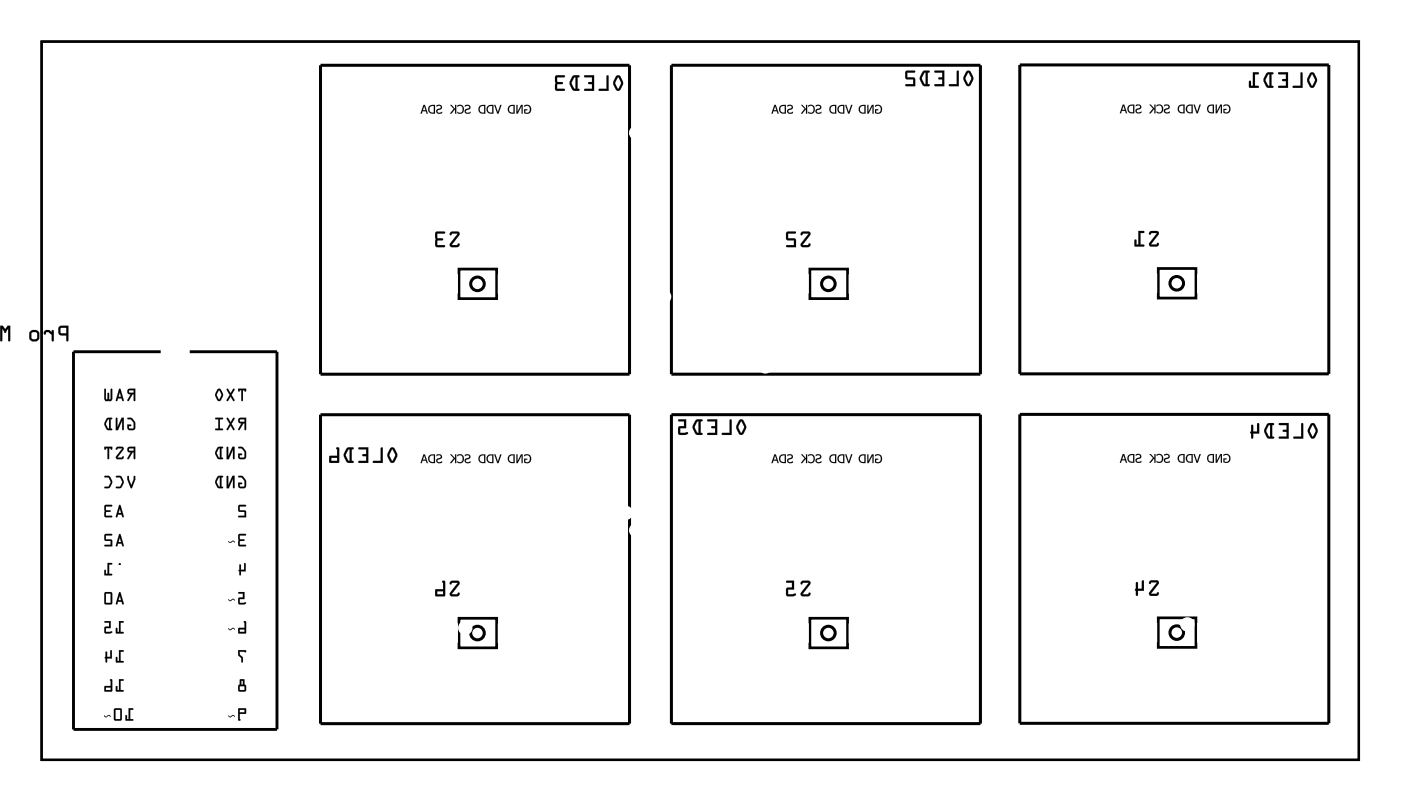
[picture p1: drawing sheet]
<svg xmlns="http://www.w3.org/2000/svg" width="122mm" height="70mm" viewBox="0 0 122 70" stroke-linecap="round" stroke-linejoin="round" font-family="sans-serif">
<path d="M3.6 3.6h115.1v62.8h-115.1z" fill="none" stroke="#000" stroke-width=".2"/>
<g fill="#000">
<path d="M20.9 49.4h.1l.1 .4h.2v-.5h.2v.7h-.4l-.1 .3-.2-.4zM20.8 44.2h.7l-.1 .1h-.5v.3l.6 .1v.5h-.7l.1-.1h.5v-.3h-.5l-.1-.1zM20.8 56.8l.7 .1-.1 .1h-.5v.2l.3 .3v.4h-.1v-.4l-.3-.2z"/>
<path d="M38.1 9.2v.1a.17 .17 0 0 1 .3-.1 .17 .17 0 0 1 .1 .3 .26 .26 0 0 0-.4 .1 .26 .26 0 0 0 .2 .4 .26 .26 0 0 0 .3-.2 .19 .19 0 0 1-.2 .1 .19 .19 0 0 1-.1-.3 .27 .27 0 0 0 .3-.3 .27 .27 0 0 0-.5-.1zM37.5 9.3a.42 .42 0 0 0 0 .5 .42 .42 0 0 0 .5 .1v-.7h-.3zM37.6 9.3h.3v.5a.31 .31 0 0 1-.3-.1 .31 .31 0 0 1 0-.4zM37 9.2l-.3 .7h.2v-.2h.3l.1 .2h.1l-.3-.7zM37.1 9.3l.1 .3h-.3z"/>
<path d="M38.1 9.2v.1a.16 .16 0 0 1 .3-.1 .16 .16 0 0 1 0 .3 .26 .26 0 0 0-.3 .2 .26 .26 0 0 0 .3 .3 .26 .26 0 0 0 .2-.2 .18 .18 0 0 1-.2 .1 .18 .18 0 0 1-.1-.3 .28 .28 0 0 0 .3-.3 .28 .28 0 0 0-.5-.1zM38.1 9.2a.26 .26 0 0 1 .4 0 .26 .26 0 0 1 .1 .3l-.3 .1a.12 .12 0 0 0-.1 .1 .12 .12 0 0 0 .1 .2l.3-.1v.1h-.1h-.3a.21 .21 0 0 1 .1-.4 .18 .18 0 0 0 .2 0 .18 .18 0 0 0-.1-.3 .18 .18 0 0 0-.2 .1zM37.5 9.3a.43 .43 0 0 0 0 .5 .43 .43 0 0 0 .5 .1v-.7h-.3zM37.5 9.3l.5-.1v.7h-.4a.42 .42 0 0 1-.1-.6zM37.6 9.4l.3-.1v.5a.3 .3 0 0 1-.3-.1 .3 .3 0 0 1 0-.3zM37.6 9.3l-.1 .3 .1 .2 .3 .1v-.6zM37 9.2l-.3 .7h.2v-.2h.3l.1 .2h.1l-.3-.7zM37 9.2h.1l.3 .7h-.1l-.1-.2h-.3v.2h-.2zM37.1 9.3l.1 .3h-.3zM37.1 9.3l-.2 .3h.3z"/>
<path d="M40.6 9.2v.1a.17 .17 0 0 1 .3-.1 .17 .17 0 0 1 0 .3 .26 .26 0 0 0-.3 .1 .26 .26 0 0 0 .2 .4 .26 .26 0 0 0 .3-.2 .19 .19 0 0 1-.2 .1 .19 .19 0 0 1-.2-.3 .27 .27 0 0 0 .4-.3 .27 .27 0 0 0-.5-.1zM40 9.2v.1a.28 .28 0 0 1 .3 .1 .28 .28 0 0 1 0 .4 .28 .28 0 0 1-.3 0 .29 .29 0 0 0 .3 .2 .29 .29 0 0 0 .2-.4 .37 .37 0 0 0-.1-.4 .37 .37 0 0 0-.4 0zM39.3 9.2l.3 .3-.3 .4h.1l.3-.3 .1 .3h.1v-.7h-.1v.3l-.3-.3z"/>
<path d="M40.6 9.2v.1a.16 .16 0 0 1 .3-.1 .16 .16 0 0 1 0 .3 .26 .26 0 0 0-.3 .2 .26 .26 0 0 0 .2 .3 .26 .26 0 0 0 .3-.2 .18 .18 0 0 1-.2 .1 .18 .18 0 0 1-.1-.3 .28 .28 0 0 0 .3-.3 .28 .28 0 0 0-.5-.1zM40.6 9.2a.26 .26 0 0 1 .4 0 .26 .26 0 0 1 .1 .3l-.3 .1a.12 .12 0 0 0-.1 .1 .12 .12 0 0 0 .1 .2l.3-.1v.1h-.1h-.3a.21 .21 0 0 1 0-.4 .18 .18 0 0 0 .3 0 .18 .18 0 0 0-.1-.3 .18 .18 0 0 0-.2 .1zM40 9.2v.2l.2-.1h.2a.3 .3 0 0 1 0 .4 .3 .3 0 0 1-.4 .1v.1h.1a.4 .4 0 0 0 .5-.2 .4 .4 0 0 0-.3-.5zM40 9.2h.3l.1 .1a.39 .39 0 0 1 .1 .5 .39 .39 0 0 1-.5 .1v-.1l.2 .1 .2-.1a.3 .3 0 0 0 0-.5 .3 .3 0 0 0-.4 0zM39.3 9.2l.3 .3-.3 .4h.1l.3-.3 .1 .3h.1v-.7h-.1v.3l-.3-.3zM39.3 9.2h.2l.3 .3v-.3h.1v.7h-.1l-.1-.3-.3 .3h-.1l.4-.4z"/>
<path d="M43.2 9.2l.2 .7h.2l.2-.7h-.1l-.2 .6-.2-.6zM43.2 9.2h.1l.2 .6 .2-.6h.1l-.2 .7h-.2zM42.6 9.3a.43 .43 0 0 0 0 .5 .43 .43 0 0 0 .5 .1v-.7h-.3zM42.6 9.3l.5-.1v.7h-.4a.42 .42 0 0 1-.1-.6zM42.7 9.4l.3-.1v.5a.3 .3 0 0 1-.3-.1 .3 .3 0 0 1 0-.3zM42.7 9.3l-.1 .3 .1 .2 .3 .1v-.6zM41.9 9.3a.43 .43 0 0 0 0 .5 .43 .43 0 0 0 .5 .1v-.7h-.3zM41.9 9.3l.5-.1v.7h-.4a.42 .42 0 0 1-.1-.6zM42 9.4l.3-.1v.5a.3 .3 0 0 1-.3-.1 .3 .3 0 0 1 0-.3zM42 9.3l-.1 .3 .1 .2 .3 .1v-.6z"/>
<path d="M43.2 9.2l.2 .7h.2l.2-.7h-.1l-.2 .6-.2-.6zM42.6 9.3a.42 .42 0 0 0 0 .5 .42 .42 0 0 0 .5 .1v-.7h-.3zM42.7 9.3h.3v.5a.31 .31 0 0 1-.3-.1 .31 .31 0 0 1 0-.4zM41.9 9.3a.42 .42 0 0 0 0 .5 .42 .42 0 0 0 .5 .1v-.7h-.3zM42 9.3h.3v.5a.31 .31 0 0 1-.4-.1 .31 .31 0 0 1 .1-.4z"/>
<path d="M45.8 9.2v.1a.3 .3 0 0 1 .5 .2 .3 .3 0 0 1-.4 .3v-.2h.2h-.3v.3a.4 .4 0 0 0 .6-.3 .4 .4 0 0 0-.6-.4zM45.1 9.2v.7h.1l.4-.6v.6h.1v-.7h-.2l-.3 .6v-.6zM44.5 9.3a.42 .42 0 0 0 0 .5 .42 .42 0 0 0 .5 .1v-.7h-.4zM44.5 9.3h.4v.5a.31 .31 0 0 1-.4-.1 .31 .31 0 0 1 0-.4z"/>
<path d="M45.8 9.2v.2a.3 .3 0 0 1 .5 0 .3 .3 0 0 1-.1 .4h-.3v-.2h.2v-.1h-.3v.4h.1a.39 .39 0 0 0 .5-.1 .39 .39 0 0 0-.1-.5l-.3-.1zM45.8 9.2a.4 .4 0 0 1 .5 .1 .4 .4 0 0 1 0 .5l-.3 .1h-.2v-.3h.3h-.2v.2h.3a.3 .3 0 0 0 .1-.4 .3 .3 0 0 0-.4-.1h-.1zM45.1 9.2v.7h.1l.4-.6v.6h.1v-.7h-.2l-.3 .6v-.6zM45.1 9.2h.1v.6l.3-.6h.2v.7h-.1v-.6l-.4 .6h-.1zM44.5 9.3a.43 .43 0 0 0 0 .5 .43 .43 0 0 0 .5 .1v-.7h-.4zM44.5 9.3l.5-.1v.7h-.5a.42 .42 0 0 1 0-.6zM44.5 9.4l.4-.1v.5a.3 .3 0 0 1-.4-.1 .3 .3 0 0 1 0-.3zM44.5 9.3v.3v.2l.4 .1v-.6z"/>
<path d="M53.8 6.7l-.2 .6 .2 .5a.23 .23 0 0 0 .4 0l.2-.6-.2-.5-.2-.1zM54 6.8l.3 .5-.3 .5-.2-.5zM53 6.6v1.2h-.6v.1h.8v-1.2zM51.1 6.6v.2h.6v.4h-.3v.1h.3v.5h-.6l-.1 .1h.9v-1.3zM50 6.7a.81 .81 0 0 0 0 1.2h.5h.1l-.1-.1v-1l.1-.1v-.1h-.4zM50.2 6.8h.1v1l-.2-.1-.2-.4zM48.5 6.6v1.2l.2 .1h.6v-.1h-.6v-.4l.4-.1h.1l-.1-.1-.4-.1v-.3h.6l.1-.2z"/>
<path d="M53.8 6.7l-.2 .6 .2 .5a.24 .24 0 0 0 .4 0l.2-.4v-.2l-.2-.5-.2-.1zM53.8 6.7a.23 .23 0 0 1 .4 0l.2 .6-.2 .5a.24 .24 0 0 1-.4 0l-.2-.5zM54 6.8l.3 .5-.3 .5-.2-.5zM54 6.8l-.3 .5 .3 .5 .3-.5-.2-.5zM53 6.6v1.2h-.6a.1 .1 0 0 0-.1 .1 .1 .1 0 0 0 .1 .1h.8v-1.3zM53 6.6l.2 .1v1.2h-.8v-.1h.6zM51.1 6.6v.2h.6v.4h-.2a.1 .1 0 0 0-.1 .1 .1 .1 0 0 0 .1 .1l.2-.1v.5h-.6a.1 .1 0 0 0-.1 .1 .1 .1 0 0 0 .1 .1h.8v-1.4zM51.1 6.6h.8v1.3h-.9l.1-.1h.6v-.5h-.3v-.1h.3v-.5h-.6zM50 6.7l-.2 .5v.2l.3 .5 .4 .1a.1 .1 0 0 0 .1-.1 .1 .1 0 0 0-.1-.1v-1a.1 .1 0 0 0 .1-.1 .1 .1 0 0 0-.1-.1zM50 6.7l.2-.1h.4v.1h-.1v1.1h.1v.1h-.5l-.3-.5v-.3zM50.2 6.8h.1v1l-.1-.1-.2-.4zM50.2 6.8l-.3 .5 .2 .4 .2 .1v-1.1zM48.5 6.6v1.2l.2 .2h.6a.1 .1 0 0 0 .1-.1 .1 .1 0 0 0-.1-.1h-.6v-.4h.4a.1 .1 0 0 0 .1-.1 .1 .1 0 0 0-.1-.1l-.4-.1v-.3h.6a.1 .1 0 0 0 .1-.1 .1 .1 0 0 0-.1-.1zM48.6 6.6h.8l-.1 .1h-.6v.5h.4l.1 .1h-.1l-.4 .1v.4h.6v.1h-.6l-.2-.1z"/>
<path d="M68.8 9.2v.1a.17 .17 0 0 1 .2-.1 .17 .17 0 0 1 .1 .3 .26 .26 0 0 0-.3 .1 .26 .26 0 0 0 .2 .4 .26 .26 0 0 0 .3-.2 .19 .19 0 0 1-.3 .1 .19 .19 0 0 1-.1-.3 .27 .27 0 0 0 .4-.3 .27 .27 0 0 0-.5-.1zM68.2 9.3a.42 .42 0 0 0 0 .5 .42 .42 0 0 0 .5 .1v-.7h-.4zM68.2 9.3h.4v.5a.31 .31 0 0 1-.4-.1 .31 .31 0 0 1 0-.4zM67.7 9.2l-.3 .7h.1l.1-.2h.3v.2h.1l-.2-.7zM67.7 9.3l.1 .3h-.2z"/>
<path d="M68.8 9.2v.1a.16 .16 0 0 1 .2-.1 .16 .16 0 0 1 .1 .3 .26 .26 0 0 0-.3 .2 .26 .26 0 0 0 .2 .3 .26 .26 0 0 0 .3-.2 .18 .18 0 0 1-.3 .1 .18 .18 0 0 1-.1-.3 .28 .28 0 0 0 .4-.3 .28 .28 0 0 0-.5-.1zM68.8 9.2a.26 .26 0 0 1 .4 0 .26 .26 0 0 1 0 .3l-.2 .1a.12 .12 0 0 0-.1 .1 .12 .12 0 0 0 .1 .2l.3-.1v.1h-.1h-.4a.21 .21 0 0 1 .1-.4 .18 .18 0 0 0 .3 0 .18 .18 0 0 0-.1-.3 .18 .18 0 0 0-.3 .1zM68.2 9.3a.43 .43 0 0 0 0 .5 .43 .43 0 0 0 .5 .1v-.7h-.4zM68.2 9.3l.5-.1v.7h-.5a.42 .42 0 0 1 0-.6zM68.2 9.4l.4-.1v.5a.3 .3 0 0 1-.4-.1 .3 .3 0 0 1 0-.3zM68.2 9.3v.3v.2l.4 .1v-.6zM67.7 9.2l-.3 .7h.1l.1-.2h.3v.2h.1l-.2-.7zM67.7 9.2h.1l.2 .7h-.1v-.2h-.3l-.1 .2h-.1zM67.7 9.3l.1 .3h-.2zM67.7 9.3l-.1 .3h.2z"/>
<path d="M71.3 9.2v.1a.17 .17 0 0 1 .2-.1 .17 .17 0 0 1 .1 .3 .26 .26 0 0 0-.3 .1 .26 .26 0 0 0 .2 .4 .26 .26 0 0 0 .3-.2 .19 .19 0 0 1-.3 .1 .19 .19 0 0 1-.1-.3 .27 .27 0 0 0 .3-.3 .27 .27 0 0 0-.4-.1zM70.6 9.2v.1a.28 .28 0 0 1 .4 .1 .28 .28 0 0 1 0 .4 .28 .28 0 0 1-.4 0 .29 .29 0 0 0 .4 .2 .29 .29 0 0 0 .2-.4 .37 .37 0 0 0-.1-.4 .37 .37 0 0 0-.5 0zM70 9.2l.3 .3-.3 .4h.1l.3-.3v.3h.1v-.7h-.1v.3l-.3-.3z"/>
<path d="M71.3 9.2v.1a.16 .16 0 0 1 .2-.1 .16 .16 0 0 1 .1 .3 .26 .26 0 0 0-.3 .2 .26 .26 0 0 0 .2 .3 .26 .26 0 0 0 .3-.2 .18 .18 0 0 1-.3 .1 .18 .18 0 0 1-.1-.3 .28 .28 0 0 0 .4-.3 .28 .28 0 0 0-.5-.1zM71.3 9.2a.26 .26 0 0 1 .3 0 .26 .26 0 0 1 .1 .3l-.2 .1a.12 .12 0 0 0-.2 .1 .14 .14 0 0 0 .2 .2l.3-.1v.1h-.1h-.4a.21 .21 0 0 1 .1-.4 .18 .18 0 0 0 .2 0 .18 .18 0 0 0 0-.3 .18 .18 0 0 0-.3 .1zM70.6 9.2v.2l.3-.1h.1a.3 .3 0 0 1 .1 .4 .3 .3 0 0 1-.4 .1h-.1v.1h.1a.4 .4 0 0 0 .5-.2 .4 .4 0 0 0-.2-.5zM70.6 9.2h.3l.2 .1a.39 .39 0 0 1 0 .5 .39 .39 0 0 1-.5 .1v-.1l.3 .1 .1-.1a.3 .3 0 0 0 .1-.5 .3 .3 0 0 0-.5 0zM70 9.2l.3 .3-.3 .4h.1l.3-.3v.3h.1v-.7h-.1v.3l-.3-.3zM70 9.2h.1l.3 .3v-.3h.1v.7h-.1v-.3l-.3 .3h-.1l.3-.4z"/>
<path d="M73.8 9.2l.3 .7h.1l.3-.7h-.1l-.2 .6-.2-.6zM73.8 9.2h.1l.3 .6 .2-.6h.1l-.3 .7h-.1zM73.3 9.3a.43 .43 0 0 0 0 .5 .43 .43 0 0 0 .5 .1v-.7h-.4zM73.3 9.3l.5-.1v.7h-.5a.42 .42 0 0 1 0-.6zM73.3 9.4l.4-.1v.5a.3 .3 0 0 1-.4-.1 .3 .3 0 0 1 0-.3zM73.3 9.3v.3v.2l.4 .1v-.6zM72.5 9.3a.43 .43 0 0 0 .1 .5 .43 .43 0 0 0 .5 .1v-.7h-.4zM72.6 9.3l.5-.1v.7h-.5a.42 .42 0 0 1 0-.6zM72.6 9.4l.4-.1v.5a.3 .3 0 0 1-.4-.1 .3 .3 0 0 1 0-.3zM72.6 9.3v.3v.2l.4 .1v-.6z"/>
<path d="M73.8 9.2l.3 .7h.1l.3-.7h-.1l-.2 .6-.3-.6zM73.3 9.3a.42 .42 0 0 0 0 .5 .42 .42 0 0 0 .5 .1v-.7h-.4zM73.3 9.3h.4v.5a.31 .31 0 0 1-.4-.1 .31 .31 0 0 1 0-.4zM72.6 9.3a.42 .42 0 0 0 0 .5 .42 .42 0 0 0 .5 .1v-.7h-.4zM72.6 9.3h.4v.5a.31 .31 0 0 1-.4-.1 .31 .31 0 0 1 0-.4z"/>
<path d="M76.5 9.2v.1a.3 .3 0 0 1 .5 .2 .3 .3 0 0 1-.4 .3v-.2h.1h-.2v.3a.4 .4 0 0 0 .6-.3 .4 .4 0 0 0-.6-.4zM75.8 9.2v.7h.1l.3-.6v.6h.1v-.7h-.1l-.3 .6v-.6zM75.1 9.3a.42 .42 0 0 0 0 .5 .42 .42 0 0 0 .5 .1v-.7h-.3zM75.2 9.3h.3v.5a.31 .31 0 0 1-.3-.1 .31 .31 0 0 1 0-.4z"/>
<path d="M76.5 9.2v.2a.3 .3 0 0 1 .4 0 .3 .3 0 0 1 0 .4h-.3v-.2h.1v-.1h-.3v.4h.2a.39 .39 0 0 0 .4-.1 .39 .39 0 0 0 0-.5l-.3-.1zM76.5 9.2a.4 .4 0 0 1 .5 .1 .4 .4 0 0 1 0 .5l-.3 .1h-.2v-.3h.2h-.2v.2h.4a.3 .3 0 0 0 .1-.4 .3 .3 0 0 0-.4-.1h-.1zM75.8 9.2v.7h.1l.3-.6v.6h.1v-.7h-.1l-.3 .6v-.6zM75.8 9.2h.1v.6l.3-.6h.1v.7h-.1v-.6l-.3 .6h-.1zM75.1 9.3a.43 .43 0 0 0 0 .5 .43 .43 0 0 0 .5 .1v-.7h-.3zM75.1 9.3l.5-.1v.7h-.4a.42 .42 0 0 1-.1-.6zM75.2 9.4l.3-.1v.5a.3 .3 0 0 1-.3-.1 .3 .3 0 0 1 0-.3zM75.2 9.3l-.1 .3 .1 .2 .3 .1v-.6z"/>
<path d="M84.4 6.2l-.2 .7 .2 .5a.23 .23 0 0 0 .4 0l.2-.6-.2-.6h-.2zM84.6 6.4l.3 .5-.3 .5-.2-.5zM83.6 6.2v1.2h-.6v.1h.8v-1.2zM81.7 6.2v.1h.6v.5h-.3v.1h.3v.5h-.6l-.1 .1h.9v-1.3zM80.6 6.3a.81 .81 0 0 0 0 1.1l.5 .1 .1-.1h-.1v-1.1h.1v-.1h-.4zM80.8 6.4l.1-.1v1.1l-.2-.1-.2-.4zM79.1 6.2v.6l.2 .1h.5v.5h-.6l-.1 .1h.9l-.1-.7h-.6v-.5h.6l.1-.1z"/>
<path d="M84.4 6.2l-.2 .7 .2 .5a.24 .24 0 0 0 .4 0l.2-.5v-.1l-.2-.6h-.2zM84.4 6.3a.23 .23 0 0 1 .4 0l.2 .6-.2 .5a.24 .24 0 0 1-.4 0l-.2-.5zM84.6 6.4l.3 .5-.3 .4-.2-.4zM84.6 6.3l-.3 .6 .3 .5 .3-.5-.2-.5zM83.6 6.2v1.2l-.6-.1a.1 .1 0 0 0-.1 .1 .1 .1 0 0 0 .1 .1h.8v-1.2zM83.6 6.2l.2 .1v1.2h-.8v-.1h.6zM81.7 6.2v.1h.6v.5h-.2a.1 .1 0 0 0-.1 .1 .1 .1 0 0 0 .1 0h.2v.5l-.6-.1a.1 .1 0 0 0-.1 .1 .1 .1 0 0 0 .1 .1h.8v-1.3zM81.7 6.2h.8v1.3h-.8v-.1h.6v-.5h-.3v-.1h.3v-.5h-.6zM80.6 6.3l-.2 .5v.2l.3 .5h.4a.1 .1 0 0 0 .1-.1 .1 .1 0 0 0-.1-.1v.1v-1.1v.1a.1 .1 0 0 0 .1-.1 .1 .1 0 0 0-.1-.1zM80.6 6.3l.2-.1h.4v.1h-.1v1.1h.1v.1h-.5l-.3-.5v-.3zM80.8 6.4l.1-.1v1.1l-.1-.1-.2-.4zM80.8 6.4l-.3 .5 .2 .4 .2 .1v-1.1zM79.1 6.2v.7h.7v.5l-.6-.1a.1 .1 0 0 0-.1 .1 .1 .1 0 0 0 .1 .1h.8l-.1-.7h-.6v-.5l.6 .1a.1 .1 0 0 0 .1-.1 .1 .1 0 0 0-.1-.1zM79.2 6.2h.8l-.1 .1h-.6v.5h.6l.1 .7h-.9l.1-.1h.6v-.5h-.5l-.2-.1z"/>
<path d="M99.2 9.2v.1a.17 .17 0 0 1 .3-.1 .17 .17 0 0 1 .1 .2 .26 .26 0 0 0-.4 .2 .26 .26 0 0 0 .2 .3 .26 .26 0 0 0 .3-.2 .19 .19 0 0 1-.2 .2 .19 .19 0 0 1-.1-.3 .27 .27 0 0 0 .3-.3 .27 .27 0 0 0-.5-.1zM98.6 9.3a.42 .42 0 0 0 0 .5 .42 .42 0 0 0 .5 .1v-.8l-.3 .1zM98.7 9.3l.3-.1v.6a.31 .31 0 0 1-.3-.1 .31 .31 0 0 1 0-.4zM98.1 9.1l-.3 .8h.2v-.2h.3l.1 .2h.1l-.3-.8zM98.2 9.2l.1 .4h-.3z"/>
<path d="M99.2 9.2v.1a.16 .16 0 0 1 .3-.1 .16 .16 0 0 1 0 .3 .26 .26 0 0 0-.3 .2 .26 .26 0 0 0 .3 .3 .26 .26 0 0 0 .2-.3 .18 .18 0 0 1-.2 .2 .18 .18 0 0 1-.1-.3 .28 .28 0 0 0 .3-.3 .28 .28 0 0 0-.5-.1zM99.2 9.2a.26 .26 0 0 1 .4-.1 .26 .26 0 0 1 .1 .4l-.3 .1a.12 .12 0 0 0-.1 .1 .12 .12 0 0 0 .1 .1l.3-.1v.2h-.1l-.3-.1a.2 .2 0 0 1 .1-.3 .18 .18 0 0 0 .2-.1 .18 .18 0 0 0-.1-.2 .18 .18 0 0 0-.2 .1zM98.6 9.3a.43 .43 0 0 0 0 .5 .43 .43 0 0 0 .5 .1v-.8l-.3 .1zM98.6 9.3l.5-.2v.8l-.4-.1a.42 .42 0 0 1-.1-.5zM98.7 9.3l.3-.1v.6a.3 .3 0 0 1-.3-.1 .3 .3 0 0 1 0-.4zM98.7 9.3l-.1 .2 .1 .2 .3 .1v-.6zM98.1 9.1l-.3 .8h.2v-.2h.3l.1 .2h.1l-.3-.8zM98.1 9.1h.1l.3 .8h-.1l-.1-.2h-.3v.2h-.2zM98.2 9.3l.1 .3h-.3zM98.2 9.2l-.2 .4h.3z"/>
<path d="M101.7 9.2v.1a.17 .17 0 0 1 .3-.1 .17 .17 0 0 1 0 .2 .26 .26 0 0 0-.3 .2 .26 .26 0 0 0 .2 .3 .26 .26 0 0 0 .3-.2 .19 .19 0 0 1-.2 .2 .19 .19 0 0 1-.1-.3 .27 .27 0 0 0 .3-.3 .27 .27 0 0 0-.5-.1zM101.1 9.2v.1a.28 .28 0 0 1 .3 0 .28 .28 0 0 1 0 .4 .28 .28 0 0 1-.3 0 .29 .29 0 0 0 .3 .2 .29 .29 0 0 0 .2-.3 .37 .37 0 0 0-.1-.4 .37 .37 0 0 0-.4 0zM100.4 9.1l.3 .4-.3 .4h.1l.3-.3 .1 .3h.1v-.8h-.1v.4l-.3-.4z"/>
<path d="M101.7 9.2v.1a.16 .16 0 0 1 .3-.1 .16 .16 0 0 1 0 .3 .26 .26 0 0 0-.3 .2 .26 .26 0 0 0 .2 .3 .26 .26 0 0 0 .3-.3 .18 .18 0 0 1-.2 .2 .18 .18 0 0 1-.1-.3 .28 .28 0 0 0 .3-.3 .28 .28 0 0 0-.5-.1zM101.7 9.2a.26 .26 0 0 1 .4-.1 .26 .26 0 0 1 .1 .4l-.3 .1a.12 .12 0 0 0-.1 .1 .12 .12 0 0 0 .1 .1l.3-.1v.2h-.1l-.3-.1a.21 .21 0 0 1 0-.3 .18 .18 0 0 0 .3-.1 .18 .18 0 0 0-.1-.2 .18 .18 0 0 0-.2 .1zM101.1 9.2v.1l.2-.1 .2 .1a.3 .3 0 0 1 0 .4 .3 .3 0 0 1-.4 .1v-.1v.2h.1a.4 .4 0 0 0 .5-.2 .4 .4 0 0 0-.3-.5zM101.1 9.2l.3-.1 .1 .1a.39 .39 0 0 1 .1 .6 .39 .39 0 0 1-.5 .1v-.2l.2 .1h.2a.3 .3 0 0 0 0-.5 .3 .3 0 0 0-.4 0zM100.4 9.1l.3 .4-.3 .4h.1l.3-.3 .1 .3h.1v-.8h-.1v.4l-.3-.4zM100.4 9.1h.2l.3 .4v-.4h.1v.8h-.1l-.1-.4-.3 .4h-.1l.4-.4z"/>
<path d="M104.3 9.1l.2 .8h.2l.2-.8h-.1l-.2 .7-.2-.7zM104.3 9.1h.1l.2 .7 .2-.7h.1l-.2 .8h-.2zM103.7 9.3a.43 .43 0 0 0 0 .5 .43 .43 0 0 0 .5 .1v-.8l-.3 .1zM103.7 9.3l.5-.2v.8l-.4-.1a.42 .42 0 0 1-.1-.5zM103.8 9.3l.3-.1v.6a.3 .3 0 0 1-.3-.1 .3 .3 0 0 1 0-.4zM103.8 9.3l-.1 .2 .1 .2 .3 .1v-.6zM103 9.3a.43 .43 0 0 0 0 .5 .43 .43 0 0 0 .5 .1v-.8l-.3 .1zM103 9.3l.5-.2v.8l-.4-.1a.42 .42 0 0 1-.1-.5zM103.1 9.3l.3-.1v.6a.3 .3 0 0 1-.3-.1 .3 .3 0 0 1 0-.4zM103.1 9.3l-.1 .2 .1 .2 .3 .1v-.6z"/>
<path d="M104.3 9.1l.2 .8h.2l.2-.8h-.1l-.2 .7-.2-.7zM103.7 9.3a.42 .42 0 0 0 0 .5 .42 .42 0 0 0 .5 .1v-.8l-.3 .1zM103.8 9.3l.3-.1v.6a.31 .31 0 0 1-.3-.1 .31 .31 0 0 1 0-.4zM103 9.3a.42 .42 0 0 0 0 .5 .42 .42 0 0 0 .5 .1v-.8l-.3 .1zM103.1 9.3l.3-.1v.6a.31 .31 0 0 1-.4-.1 .31 .31 0 0 1 .1-.4z"/>
<path d="M106.9 9.2v.1a.3 .3 0 0 1 .5 .2 .3 .3 0 0 1-.4 .3v-.2h.2v-.1h-.3v.4a.4 .4 0 0 0 .6-.4 .4 .4 0 0 0-.6-.3zM106.2 9.1v.8h.1l.4-.7v.7h.1v-.8h-.2l-.3 .6v-.6zM105.6 9.3a.42 .42 0 0 0 0 .5 .42 .42 0 0 0 .5 .1v-.8l-.4 .1zM105.6 9.3l.4-.1v.6a.31 .31 0 0 1-.4-.1 .31 .31 0 0 1 0-.4z"/>
<path d="M106.9 9.2v.1a.3 .3 0 0 1 .5 0 .3 .3 0 0 1-.1 .5h-.3v-.2h.2v-.1h-.3v.4h.1a.39 .39 0 0 0 .5-.2 .39 .39 0 0 0-.1-.5l-.3-.1zM106.9 9.2a.4 .4 0 0 1 .5 .1 .4 .4 0 0 1 0 .5l-.3 .1h-.2v-.4h.3v.1h-.2v.2h.3a.3 .3 0 0 0 .1-.4 .3 .3 0 0 0-.4-.1h-.1zM106.2 9.1v.8h.1l.4-.7v.7h.1v-.8h-.2l-.3 .6v-.6zM106.2 9.1h.1v.7l.3-.7h.2v.8h-.1v-.7l-.4 .7h-.1zM105.6 9.3a.43 .43 0 0 0 0 .5 .43 .43 0 0 0 .5 .1v-.8l-.4 .1zM105.6 9.3l.5-.2v.8l-.5-.1a.42 .42 0 0 1 0-.5zM105.6 9.3l.4-.1v.6a.3 .3 0 0 1-.4-.1 .3 .3 0 0 1 0-.4zM105.6 9.3v.2v.2l.4 .1v-.6z"/>
<path d="M114.5 6.4l-.3 .6 .2 .6a.25 .25 0 0 0 .5 0l.2-.7-.3-.5-.2-.1zM114.6 6.5l.3 .5-.3 .5-.2-.5zM113.7 6.3l-.1 1.2h-.6v.2h.8v-1.3zM111.7 6.3v.2h.7v.4h-.3l-.1 .1 .1 .1h.3v.4h-.6l-.1 .1 .8 .1v-1.4zM110.7 6.4a.81 .81 0 0 0 0 1.2l.5 .1 .1-.1-.2-.1v-1h.1l.1-.1-.4-.1zM110.8 6.5h.1v1h-.1l-.2-.5zM109.5 6.3v1.2h-.2v-.4h-.1l-.1 .5 .8 .1v-.2h-.2v-1h.2l.1-.1z"/>
<path d="M114.5 6.4l-.3 .6 .2 .6a.25 .25 0 0 0 .5 0l.2-.5v-.2l-.3-.5-.2-.1zM114.5 6.4a.23 .23 0 0 1 .4 0l.2 .6-.2 .6a.25 .25 0 0 1-.5 0l-.2-.6zM114.6 6.5l.3 .5-.3 .5-.2-.5zM114.6 6.5l-.2 .5 .2 .5 .3-.5-.2-.5zM113.7 6.3l-.1 1.2h-.6a.1 .1 0 0 0-.1 .1 .1 .1 0 0 0 .1 .1h.8v-1.3zM113.7 6.4h.1v1.3h-.8v-.2h.6zM111.7 6.3v.2h.7v.4h-.3a.1 .1 0 0 0-.1 .1 .1 .1 0 0 0 .1 .1h.3v.4h-.6a.1 .1 0 0 0-.1 .1 .1 .1 0 0 0 .1 .1h.7v-1.4zM111.7 6.4l.8-.1v1.4l-.8-.1 .1-.1h.6v-.4h-.3l-.1-.1 .1-.1h.3v-.4h-.7zM110.7 6.4l-.3 .5v.3l.3 .4 .5 .1a.1 .1 0 0 0 .1-.1 .1 .1 0 0 0-.1-.1h-.1v-1h.1a.1 .1 0 0 0 .1-.1 .1 .1 0 0 0-.1-.1zM110.7 6.4l.2-.1 .4 .1-.1 .1h-.1v1h.1v.2l-.5-.1-.3-.4v-.4zM110.8 6.5h.1v1h-.1l-.2-.5zM110.8 6.5l-.2 .5 .2 .5h.1v-1zM109.5 6.3v1.2h-.2v-.4a.1 .1 0 0 0-.1 0 .1 .1 0 0 0-.1 0v.6h.8a.1 .1 0 0 0 .1-.1 .1 .1 0 0 0-.1-.1h-.2v-1h.2a.1 .1 0 0 0 .1-.1 .1 .1 0 0 0-.1-.1zM109.5 6.3l.5 .1-.1 .1h-.3v1h.3v.2l-.8-.1 .1-.5h.1v.4h.2z"/>
<path d="M3.6 3.6v62.8h115.1v-62.8zM3.6 3.6h115.1v62.8h-115.1z"/>
<path d="M5.2 28.6l-.1 .1v.5l.2 .1h.5v.5h.1l.1-1.3zM5.3 28.7h.5v.4h-.5zM3.9 28.9l-.1 .2a.1 .1 0 0 0 .1 .1 .1 .1 0 0 0 .1-.1l.2-.1 .3 .3v.5h.2v-.9h-.2v.1l-.2-.1zM2.5 29.3a.5 .5 0 0 0 1 0 .5 .5 0 0 0-1 0zM2.8 29.1l.3-.1 .1 .1 .1 .4-.1 .1-.3 .1-.2-.1zM0 28.5l.1 1.3h.1v-1.1l.2 .3a.1 .1 0 0 0 .1 .1 .1 .1 0 0 0 0-.1l.2-.3v1.1h.1l.1-1.3h-.2l-.2 .3-.3-.3zM-.1 28.9v.9zM-.1 28.4v.3zM-.1 28.9v.9zM-.1 28.9v.9zM-.1 28.9v.9zM-.1 29v.7zM-.1 28.5v1.3z"/>
<path d="M5.2 28.6l-.1 .1v.5l.2 .1h.5v.5a.1 .1 0 0 0 .1 .1 .1 .1 0 0 0 .1-.1v-1.3h-.6zM5.2 28.6l.8-.1-.1 1.3h-.1v-.5h-.5l-.2-.1zM5.3 28.7h.5v.4h-.5zM5.3 28.7v.4l.5 .1v-.6zM3.9 28.9l-.1 .2a.11 .11 0 0 0 .1 .2 .11 .11 0 0 0 .1-.2l.2-.1 .3 .3v.5a.1 .1 0 0 0 .1 .1 .1 .1 0 0 0 .1-.1v-.9a.1 .1 0 0 0-.1-.1 .1 .1 0 0 0-.1 .1v.1l-.2-.2zM3.9 28.9h.4l.2 .2 .1-.2h.1v.9h-.2v-.5l-.3-.3h-.1l-.2 .2zM2.5 29.3a.51 .51 0 0 0 1 0 .51 .51 0 0 0-1 0zM2.5 29.3a.5 .5 0 0 1 1 0 .5 .5 0 0 1-1 0zM2.8 29.1l.3-.1 .1 .1v.4v.1h-.4zM2.8 29.1l-.1 .5 .2 .1h.3l.1-.1v-.5l-.2-.1zM0 28.5v1.3a.1 .1 0 0 0 .1 .1 .1 .1 0 0 0 .1-.1v-1.1l.2 .3a.1 .1 0 0 0 .1 .1 .1 .1 0 0 0 0-.1l.2-.3v1.1a.1 .1 0 0 0 .1 .1 .1 .1 0 0 0 .1-.1v-1.3h-.2l-.2 .3-.3-.3zM0 28.5h.2l.3 .3 .2-.3h.2l-.1 1.3h-.1v-1.1l-.2 .4-.3-.4v1.1h-.1h-.1zM-.1 28.8v1.1zM-.1 28.9v.9zM-.1 28.4v.3zM-.1 28.4v.2zM-.1 28.8v1.1zM-.1 28.9v.9zM-.1 28.8v1.1zM-.1 28.9v.9zM-.1 28.8v1.1zM-.1 28.9v.9zM-.1 29v.7zM-.1 29v.7zM-.1 28.5v1.4zM-.1 28.5v1.3z"/>
<path d="M11.2 34a.26 .26 0 0 0-.1 .3 .26 .26 0 0 0 .3 .2l-.3 .5 .1 .1 .4-.6h.1v.5l.1 .1v-1.1zM11.3 34.1h.4v.2h-.4zM10.4 34l-.3 1 .1 .1 .1-.3h.3l.2 .3-.3-1.1zM10.5 34.3l.1 .4h-.2zM9.1 34v.9l.1 .2h.5l.1-.2v-.9h-.1v.9h-.1h-.1v-.5v-.1l-.1 .6h-.1v-.9z"/>
<path d="M11.1 36.5l.1 .2h.3l.2 .3-.1 .5-.3-.1v-.1l.1-.1 .1-.1h-.4l.1 .4 .4 .1 .2-.1a.68 .68 0 0 0-.6-1zM10.1 36.5v1.1h.2l.4-.8v.7l.1 .1v-1.1h-.2l-.3 .9v-.8zM9.3 36.6a.65 .65 0 0 0 0 .9l.4 .1 .1-.1h-.1v-.8l.1-.1-.3-.1zM9.4 36.7h.1v.8l-.1-.1-.1-.3z"/>
<path d="M11.2 34a.26 .26 0 0 0-.1 .3 .26 .26 0 0 0 .3 .2l-.3 .5 .1 .1 .4-.6h.1v.5l.1 .1v-1.1zM11.2 34h.6v1.1l-.1-.1v-.5h-.1l-.3 .5h-.2l.3-.5a.25 .25 0 0 1-.3-.2 .25 .25 0 0 1 .1-.3zM11.3 34.1h.4v.2h-.4zM11.3 34.1v.2h.4v-.2zM10.4 34l-.3 1 .1 .1 .1-.3h.3l.1 .2 .1 .1v-.1l-.3-1zM10.4 34h.1l.3 1.1-.2-.3h-.3l-.1 .2h-.1zM10.5 34.3l.1 .4h-.2zM10.5 34.3l-.2 .4h.3zM9.1 34v.9l.1 .2h.5l.1-.2v-.9h-.1v.9h-.1h-.1v-.5v-.1l-.1 .1v.5h-.1v-.9zM9.1 34h.1l.1 .9h.1v-.6l.1 .1v.5h.1h.1v-.9h.1v.9l-.1 .2h-.5l-.1-.2z"/>
<path d="M11.1 36.5v.1l.3 .1 .3 .2v.5l-.4 .1v-.2h.1l.1-.1-.4-.1v.4l.2 .1h.4l.1-.2v-.5l-.3-.4zM11.2 36.5l.4 .1a.72 .72 0 0 1 .1 1h-.4l-.2-.1v-.4l.4 .1h-.1h-.1v.3h.3l.1-.1v-.5l-.3-.2-.2-.1zM10.1 36.5v1.1h.2l.4-.8v.7l.1 .1v-1.1h-.2l-.3 .9v-.8zM10.1 36.5l.2 .1v.8l.3-.9h.2v1.1l-.1-.1v-.7l-.4 .8h-.2zM9.3 36.6l-.2 .4v.2l.3 .4h.4v-.1h-.1v-.8l.1-.1-.3-.1zM9.3 36.6h.5l-.1 .1v.8h.1v.1h-.4l-.3-.4v-.3zM9.4 36.7h.1v.8l-.1-.1-.1-.3zM9.4 36.7l-.2 .4 .2 .3 .1 .1v-.8z"/>
<path d="M20.8 34l.1 .2 .2-.1v.9l.1 .1v-1l.3 .1v-.2zM19.8 34l.3 .5-.3 .5h.1l.2-.3 .4 .4v-.1l-.3-.5 .3-.5h-.1l-.3 .4-.2-.4zM19 34l-.2 .5 .2 .5a.18 .18 0 0 0 .3 0l.2-.5-.2-.5h-.2zM19.1 34.1l.3 .4-.3 .4-.2-.4z"/>
<path d="M20.9 36.6a.26 .26 0 0 0-.1 .3 .26 .26 0 0 0 .3 .1l-.3 .6h.1l.4-.6h.1v.5l.1 .1v-1.1zM21 36.7h.4v.2h-.4zM19.8 36.5l.3 .6-.3 .5h.1l.2-.4 .4 .4v-.1l-.3-.4 .3-.5h-.1l-.3 .3-.2-.3zM18.8 36.5v.2h.3v.8h-.3v.1h.6v-.1h-.2v-.8h.2l.1-.1z"/>
<path d="M20.8 39.1l.1 .1h.2l.3 .4-.1 .4h-.3l-.1-.2h.2v-.1h-.3l.1 .4h.4l.2-.1a.68 .68 0 0 0-.6-.9zM19.8 39.1v1h.2l.4-.8v.8h.1v-1h-.2l-.4 .8v-.8zM19 39.1a.65 .65 0 0 0 0 1h.4h.1l-.1-.1v-.8l.1-.1h-.3zM19.1 39.2h.1v.8h-.1l-.2-.4z"/>
<path d="M20.8 34v.2l.1-.1h.2v.9l.1 .1v-1h.2l.1 .1v-.2zM20.8 34h.7v.2l-.1-.1h-.2v1l-.1-.1v-.9h-.2v.1zM19.8 34l.3 .5-.3 .5h.1l.2-.3 .4 .4v-.1l-.3-.5 .3-.5h-.1l-.3 .4-.2-.4zM19.8 34h.1l.2 .4 .3-.4h.1l-.3 .5 .3 .5v.1l-.4-.4-.2 .3h-.1l.3-.5zM19 34l-.2 .5 .2 .5a.19 .19 0 0 0 .3 0l.2-.6-.2-.4h-.2zM19 34h.2l.3 .4v.2l-.2 .4a.18 .18 0 0 1-.3 0l-.2-.5zM19.1 34.1l.2 .4-.2 .4-.2-.4zM19.1 34.1l-.2 .4 .2 .4 .3-.4z"/>
<path d="M20.9 36.6a.26 .26 0 0 0-.1 .3 .26 .26 0 0 0 .3 .1l-.3 .6h.1l.4-.6h.1v.5l.1 .1v-1.1zM20.9 36.6l.6-.1v1.1l-.1-.1v-.5h-.1l-.4 .6h-.1l.3-.6a.25 .25 0 0 1-.3-.1 .25 .25 0 0 1 .1-.3zM21 36.7h.4v.2h-.4zM21 36.7v.2h.4v-.2zM19.8 36.5l.3 .6-.3 .5h.1l.2-.4 .4 .4v-.1l-.3-.4 .3-.5-.1-.1-.3 .4-.2-.4zM19.8 36.5l.1 .1 .2 .3 .3-.3h.1l-.3 .5 .3 .4v.1l-.4-.4-.2 .4h-.1l.3-.5zM18.8 36.5v.2h.3v.8h-.3v.1h.7v-.1h-.3v-.8h.3v-.1zM18.8 36.5l.7 .1h-.1l-.2 .1v.8h.2v.1h-.6v-.1h.3v-.8l-.3-.1z"/>
<path d="M20.8 39.1v.1h.3l.2 .3 .1 .4-.4 .1-.1-.2h.2l.1-.1-.4-.1v.4l.1 .1h.5l.1-.2v-.4l-.3-.4zM20.8 39.1h.4a.72 .72 0 0 1 .2 1h-.5l-.1-.1v-.3h.3v.1h-.2l.1 .2h.3l.1-.1-.1-.4-.2-.3h-.2zM19.8 39.1v1.1h.2l.3-.9v.8h.2v-1h-.2l-.4 .8v-.8zM19.8 39.1h.1v.8l.4-.8h.2v1h-.1l-.1-.8-.3 .8h-.2zM19 39.1l-.2 .4v.3l.2 .3h.5v-.1h-.1v-.8l.1-.1h-.3zM19 39.1h.5l-.2 .1v.8h.2l-.1 .1h-.3l-.3-.4v-.2zM19.1 39.2h.1v.8h-.1l-.2-.4zM19.1 39.2l-.2 .4 .2 .4h.1v-.8z"/>
<path d="M34.1 39.2l-.3 .6 .3 .5a.23 .23 0 0 0 .4 0l.2-.6-.3-.5-.1-.1zM34.3 39.3l.2 .5-.2 .5-.3-.5zM33.3 39.1v1.2h-.7v.2h.8v-1.3zM31.3 39.1l.1 .2h.6v.4h-.3v.1v.1h.3v.4h-.6l-.1 .1 .9 .1v-1.4zM30.3 39.2a.81 .81 0 0 0 0 1.2l.5 .1 .1-.1-.2-.1v-1h.2v-.1l-.4-.1zM30.4 39.3h.2v1l-.2-.1-.2-.4zM29.4 39.1l.1 .8h-.7v.6l.8-.1v-1.2v-.1zM28.9 40h.6v.3h-.6z"/>
<path d="M34.1 39.2l-.3 .6 .3 .6a.24 .24 0 0 0 .4 0l.2-.5v-.2l-.2-.5-.2-.1zM34.1 39.2a.23 .23 0 0 1 .4 0l.2 .6-.2 .5a.24 .24 0 0 1-.4 0l-.2-.5zM34.3 39.3l.2 .5-.2 .5-.3-.5zM34.2 39.3l-.2 .5 .3 .5 .2-.5-.2-.5zM33.3 39.1v1.2h-.6a.1 .1 0 0 0-.1 .1 .1 .1 0 0 0 .1 .1h.8v-1.3zM33.3 39.1l.1 .1v1.3h-.8v-.2h.7zM31.3 39.1l.1 .2h.6v.4h-.3a.1 .1 0 0 0-.1 .1 .1 .1 0 0 0 .1 .1h.3v.4h-.6a.1 .1 0 0 0-.1 .1 .1 .1 0 0 0 .1 .1h.8v-1.4zM31.3 39.1h.9v1.4l-.9-.1 .1-.1h.6v-.4h-.3v-.1v-.1h.3v-.4h-.6zM30.3 39.2l-.3 .5 .1 .3 .2 .4 .5 .1a.1 .1 0 0 0 .1-.1 .1 .1 0 0 0-.1-.1h-.1v-1h.1a.1 .1 0 0 0 .1-.1 .1 .1 0 0 0-.1-.1zM30.3 39.2l.2-.1 .4 .1-.1 .1h-.1v1h.2l-.1 .2-.4-.1-.3-.4v-.4zM30.4 39.3h.2v1l-.2-.1-.2-.4zM30.4 39.3l-.2 .5 .2 .5h.2v-1zM29.4 39.1l.1 .8h-.7v.6l.8-.1v-1.2v-.1zM29.4 39.1l.2 .1v1.2l-.8 .1v-.6h.7zM28.9 40h.6v.3h-.6zM28.9 40v.3h.6v-.3z"/>
<path d="M39.4 20.3l-.1 .2v.1l.2-.2h.5l-.7 .9v.2l.2 .1h.5l.1-.1v-.2l-.2 .1h-.4l.6-.8v-.2l-.1-.2zM38.1 20.3l-.1 1.2 .2 .1h.6v-.2h-.6v-.4h.5v-.1v-.1h-.5v-.4h.6l.1-.1z"/>
<path d="M39.4 20.3l-.1 .2a.13 .13 0 0 0 .1 .1 .13 .13 0 0 0 .1-.2h.5l-.7 .9a.21 .21 0 0 0 0 .2 .21 .21 0 0 0 .2 .1h.5l.2-.2a.13 .13 0 0 0-.2-.1 .13 .13 0 0 0-.1 .1h-.4l.6-.8a.21 .21 0 0 0-.1-.4zM39.4 20.3h.6a.2 .2 0 0 1 .1 .3l-.6 .8h.4l.2-.1v.2l-.7 .1-.1-.3 .7-.9h-.5l-.2 .2zM38.1 20.3l-.1 1.2 .2 .1h.6a.1 .1 0 0 0 .1-.1 .1 .1 0 0 0-.1-.1h-.6v-.4h.4a.1 .1 0 0 0 .1-.1 .1 .1 0 0 0-.1-.1h-.4v-.4h.6a.1 .1 0 0 0 .1-.1 .1 .1 0 0 0-.1-.1zM38.1 20.3h.8l-.1 .1h-.6v.4l.5 .1v.1h-.5v.4h.6v.2h-.6l-.2-.1z"/>
<path d="M43.2 39.7l.2 .8h.2l.2-.8h-.1l-.2 .7-.2-.7zM43.2 39.7h.1l.2 .7 .2-.7h.1l-.2 .8h-.2zM42.6 39.8a.43 .43 0 0 0 0 .6 .43 .43 0 0 0 .5 .1v-.8h-.3zM42.6 39.8l.5-.1v.8l-.4-.1a.42 .42 0 0 1-.1-.6zM42.7 39.9l.3-.1v.6a.3 .3 0 0 1-.3-.1 .3 .3 0 0 1 0-.4zM42.7 39.9l-.1 .2 .1 .2 .3 .1v-.6zM41.9 39.8a.43 .43 0 0 0 0 .6 .43 .43 0 0 0 .5 .1v-.8h-.3zM41.9 39.8l.5-.1v.8l-.4-.1a.42 .42 0 0 1-.1-.6zM42 39.9l.3-.1v.6a.3 .3 0 0 1-.3-.1 .3 .3 0 0 1 0-.4zM42 39.9l-.1 .2 .1 .2 .3 .1v-.6z"/>
<path d="M43.2 39.7l.2 .8h.2l.2-.8h-.1l-.2 .7-.2-.7zM42.6 39.8a.42 .42 0 0 0 0 .6 .42 .42 0 0 0 .5 .1v-.8h-.3zM42.7 39.9l.3-.1v.6a.31 .31 0 0 1-.3-.1 .31 .31 0 0 1 0-.4zM41.9 39.8a.42 .42 0 0 0 0 .6 .42 .42 0 0 0 .5 .1v-.8h-.3zM42 39.9l.3-.1v.6a.31 .31 0 0 1-.4-.1 .31 .31 0 0 1 .1-.4z"/>
<path d="M64.6 36.7l-.3 .6 .3 .6a.23 .23 0 0 0 .4 0l.2-.6-.3-.6h-.1zM64.7 36.8l.3 .5-.2 .5-.3-.5zM63.8 36.7v1.1l-.7 .1v.1h.8v-1.2zM61.8 36.7v.1h.7v.5h-.3h-.1l.1 .1h.3v.4h-.6l-.1 .2h.9v-1.3zM60.8 36.8a.81 .81 0 0 0 0 1.1l.5 .1 .1-.1-.2-.1v-1h.2v-.1h-.4zM60.9 36.9l.1-.1v1h-.1l-.2-.5zM59.3 36.7v.1h.5v.5h-.5v.6l.1 .1h.4a.15 .15 0 0 0 .2 0 .15 .15 0 0 0 0-.2h-.6v-.4h.5v-.7z"/>
<path d="M64.6 36.7l-.3 .6 .3 .6a.24 .24 0 0 0 .4 0l.2-.5v-.1l-.3-.6h-.1zM64.6 36.7a.23 .23 0 0 1 .4 .1l.2 .5-.2 .6a.24 .24 0 0 1-.4 0l-.3-.6zM64.7 36.9l.3 .4-.2 .5-.3-.5zM64.7 36.8l-.2 .5 .3 .6 .2-.6-.2-.4zM63.8 36.7v1.1h-.7a.1 .1 0 0 0-.1 .1 .1 .1 0 0 0 .1 .1h.8v-1.2zM63.8 36.7l.1 .1v1.2h-.8v-.1h.7zM61.8 36.7v.1h.7v.5l-.3-.1a.1 .1 0 0 0-.1 .1 .1 .1 0 0 0 .1 .1h.3v.4h-.6a.1 .1 0 0 0-.1 .1 .1 .1 0 0 0 .1 .1h.8v-1.3zM61.8 36.7h.9v1.3h-.9l.1-.1h.6v-.5h-.3l-.1-.1h.1h.3v-.5h-.7zM60.8 36.7l-.3 .6 .1 .2 .2 .5h.5a.1 .1 0 0 0 .1-.1 .1 .1 0 0 0-.1-.1h-.1v-1h.1a.1 .1 0 0 0 .1 0 .1 .1 0 0 0-.1-.1zM60.8 36.8l.2-.1h.4l-.1 .1h-.1v1.1h.2l-.1 .1h-.5l-.2-.5v-.3zM60.9 36.9l.1-.1v1h-.1l-.2-.5zM60.9 36.8l-.2 .5 .2 .5 .1 .1v-1.1zM59.3 36.7v.1h.5v.5h-.5v.6l.1 .1h.7a.1 .1 0 0 0 0-.2 .1 .1 0 0 0-.1 0h-.6v-.4h.6v-.7zM59.3 36.7h.6v.7h-.5v.5l.6-.1h.1v.1l-.7 .1-.1-.1v-.6h.5v-.5h-.5z"/>
<path d="M70 20.3v.2v.1l.2-.2h.4l-.6 .9v.2l.2 .1h.5l.1-.1v-.2l-.2 .1h-.5l.7-.8v-.2l-.2-.2zM68.7 20.3v.6l.2 .1h.5v.4h-.6l-.1 .1 .9 .1-.1-.7-.6-.1v-.4h.6v-.1z"/>
<path d="M70 20.3l-.1 .2a.13 .13 0 0 0 .2 .1 .13 .13 0 0 0 .1-.2h.4l-.6 .9a.21 .21 0 0 0 0 .2 .21 .21 0 0 0 .2 .1h.5l.1-.2a.13 .13 0 0 0-.1-.1 .13 .13 0 0 0-.1 .1h-.5l.7-.8a.22 .22 0 0 0-.2-.4zM70 20.3h.6a.2 .2 0 0 1 .2 .3l-.7 .8h.5l.2-.1-.1 .2-.6 .1-.1-.3 .7-.9h-.5l-.2 .2zM68.7 20.3v.7h.7v.4h-.6a.1 .1 0 0 0-.1 .1 .1 .1 0 0 0 .1 .1h.8l-.1-.7-.6-.1v-.4h.6a.1 .1 0 0 0 .1-.1 .1 .1 0 0 0-.1-.1zM68.7 20.3h.8v.1h-.7v.4l.7 .1 .1 .7-.9-.1 .1-.1h.6v-.4h-.5l-.2-.1z"/>
<path d="M73.8 39.7l.3 .8h.1l.3-.8h-.1l-.2 .7-.2-.7zM73.8 39.7h.1l.3 .7 .2-.7h.1l-.3 .8h-.1zM73.3 39.8a.43 .43 0 0 0 0 .6 .43 .43 0 0 0 .5 .1v-.8h-.4zM73.3 39.8l.5-.1v.8l-.5-.1a.42 .42 0 0 1 0-.6zM73.3 39.9l.4-.1v.6a.3 .3 0 0 1-.4-.1 .3 .3 0 0 1 0-.4zM73.3 39.9v.2v.2l.4 .1v-.6zM72.5 39.8a.43 .43 0 0 0 .1 .6 .43 .43 0 0 0 .5 .1v-.8h-.4zM72.6 39.8l.5-.1v.8l-.5-.1a.42 .42 0 0 1 0-.6zM72.6 39.9l.4-.1v.6a.3 .3 0 0 1-.4-.1 .3 .3 0 0 1 0-.4zM72.6 39.9v.2v.2l.4 .1v-.6z"/>
<path d="M73.8 39.7l.3 .8h.1l.3-.8h-.1l-.2 .7-.3-.7zM73.3 39.8a.42 .42 0 0 0 0 .6 .42 .42 0 0 0 .5 .1v-.8h-.4zM73.3 39.9l.4-.1v.6a.31 .31 0 0 1-.4-.1 .31 .31 0 0 1 0-.4zM72.6 39.8a.42 .42 0 0 0 0 .6 .42 .42 0 0 0 .5 .1v-.8h-.4zM72.6 39.9l.4-.1v.6a.31 .31 0 0 1-.4-.1 .31 .31 0 0 1 0-.4z"/>
<path d="M100.5 20.3l-.1 .1v.1l.2-.1h.5l-.7 .8v.2l.2 .2 .5-.1 .1-.1v-.2l-.2 .2h-.4l.6-.9v-.2l-.1-.1zM99.5 20.2v1.2h-.2v-.4l-.1-.1-.1 .6h.8v-.1h-.3v-1h.3l.1-.2z"/>
<path d="M100.5 20.3l-.1 .1a.13 .13 0 0 0 .1 .1 .13 .13 0 0 0 .1-.1h.5l-.7 .8a.21 .21 0 0 0 0 .2 .21 .21 0 0 0 .2 .2l.5-.1 .2-.2a.13 .13 0 0 0-.2-.1 .13 .13 0 0 0-.1 .2h-.4l.6-.9a.21 .21 0 0 0-.1-.3zM100.5 20.3l.6-.1a.2 .2 0 0 1 .1 .3l-.6 .9h.4l.2-.2v.3h-.7l-.1-.2 .7-.9h-.5l-.1 .1zM99.5 20.2v1.2h-.2v-.4a.1 .1 0 0 0-.1-.1 .1 .1 0 0 0-.1 .1v.5l.8 .1a.1 .1 0 0 0 .1-.1 .1 .1 0 0 0-.1-.1h-.3v-1h.3a.1 .1 0 0 0 .1-.1 .1 .1 0 0 0-.1-.1zM99.5 20.2l.5 .1-.1 .1h-.3v1h.3v.1h-.8l.1-.6 .1 .1v.4h.2z"/>
<path d="M104.3 39.7l.2 .8h.2l.2-.8h-.1l-.2 .6-.2-.6zM104.3 39.7h.1l.2 .6 .2-.6h.1l-.2 .8h-.2zM103.7 39.8a.43 .43 0 0 0 0 .5 .43 .43 0 0 0 .5 .2v-.8h-.3zM103.7 39.8l.5-.1v.8l-.4-.1a.42 .42 0 0 1-.1-.6zM103.8 39.9l.3-.1v.6a.3 .3 0 0 1-.3-.2 .3 .3 0 0 1 0-.3zM103.8 39.9l-.1 .2 .1 .2 .3 .1v-.6zM103 39.8a.43 .43 0 0 0 0 .5 .43 .43 0 0 0 .5 .2v-.8h-.3zM103 39.8l.5-.1v.8l-.4-.1a.42 .42 0 0 1-.1-.6zM103.1 39.9l.3-.1v.6a.3 .3 0 0 1-.3-.2 .3 .3 0 0 1 0-.3zM103.1 39.9l-.1 .2 .1 .2 .3 .1v-.6z"/>
<path d="M104.3 39.7l.2 .8h.2l.2-.8h-.1l-.2 .6-.2-.6zM103.7 39.8a.42 .42 0 0 0 0 .5 .42 .42 0 0 0 .5 .2v-.8h-.3zM103.8 39.9l.3-.1v.6a.31 .31 0 0 1-.3-.2 .31 .31 0 0 1 0-.3zM103 39.8a.42 .42 0 0 0 0 .5 .42 .42 0 0 0 .5 .2v-.8h-.3zM103.1 39.9l.3-.1v.6a.31 .31 0 0 1-.4-.2 .31 .31 0 0 1 .1-.3z"/>
<path d="M114.5 37.1l-.2 .6 .2 .5a.23 .23 0 0 0 .4 0l.2-.6-.2-.5-.2-.1zM114.7 37.2l.3 .5-.3 .5-.3-.5zM113.7 37v1.2h-.6v.1h.8v-1.2zM111.8 37v.2h.6v.4h-.3v.1l.3 .1v.4h-.6l-.1 .1h.9v-1.3zM110.7 37.1a.81 .81 0 0 0 0 1.2h.5h.1l-.1-.1v-1l.1-.1v-.1h-.4zM110.9 37.2h.1v1l-.2-.1-.2-.4zM109.3 37.2v.5l-.1 .1 .2 .5h.1v-.4h.5v-.8v-.1h-.2v.7h-.3v-.5z"/>
<path d="M114.5 37.1l-.2 .6 .2 .5a.24 .24 0 0 0 .4 0l.2-.4v-.2l-.2-.5-.2-.1zM114.5 37.1a.23 .23 0 0 1 .4 0l.2 .6-.2 .5a.24 .24 0 0 1-.4 0l-.2-.5zM114.7 37.2l.3 .5-.3 .5-.2-.5zM114.7 37.2l-.3 .5 .3 .5 .3-.5-.2-.5zM113.7 37v1.2h-.6a.1 .1 0 0 0-.1 .1 .1 .1 0 0 0 .1 .1h.8v-1.3zM113.7 37l.2 .1v1.2h-.8v-.1h.6zM111.7 37l.1 .2h.6v.4h-.2a.1 .1 0 0 0-.1 .1 .1 .1 0 0 0 .1 .1h.2v.4h-.6a.1 .1 0 0 0-.1 .1 .1 .1 0 0 0 .1 .1h.8v-1.4zM111.8 37h.8v1.3h-.9l.1-.1h.6v-.5h-.3v-.1h.3v-.4l-.6-.1zM110.7 37.1l-.2 .5v.3l.3 .4 .4 .1a.1 .1 0 0 0 .1-.1 .1 .1 0 0 0-.1-.1v-1a.1 .1 0 0 0 .1-.1 .1 .1 0 0 0-.1-.1zM110.7 37.1l.2-.1h.4v.1l-.2 .1v1h.2v.1h-.5l-.3-.5v-.3zM110.9 37.2h.1v1l-.2-.1-.2-.4zM110.9 37.2l-.3 .5 .2 .4 .2 .1v-1zM109.3 37.2v.5a.09 .09 0 0 0-.1 .1 .09 .09 0 0 0 .1 .1v.4a.1 .1 0 0 0 .1 .1 .1 .1 0 0 0 .1-.1v-.4h.5v-.8a.1 .1 0 0 0-.1-.1 .1 .1 0 0 0-.1 .1v.6h-.3v-.5zM109.4 37.2h.1v.5h.3l.1-.7h.1v.1v.8h-.5v.4h-.1l-.2-.5 .1-.1z"/>
<path d="M10.4 54.3v.9h-.1v-.3h-.1l-.1 .4 .7 .1v-.1l-.3-.1v-.8h.3v-.1zM9.1 54.3l.1 .1h.3v.4h-.3l-.1 .5 .2 .1h.3a.12 .12 0 0 0 .1 0 .12 .12 0 0 0 0-.2h-.4v-.3h.4v-.6z"/>
<path d="M10.4 56.8v1h-.1v-.3l-.1-.1-.1 .5h.7v-.1h-.3v-.8h.3v-.1zM9.2 57l-.1 .5 .2 .4 .1-.3h.4v-.7h-.2v.5h-.2v-.4z"/>
<path d="M10.4 44.2l-.3 1h.1l.1-.2h.3l.2 .2-.3-1zM10.5 44.5l.1 .3h-.2zM9.2 44.2l-.1 .9 .2 .1h.5v-.1h-.5v-.3l.4-.1-.4-.1v-.3h.4l.1-.1z"/>
<path d="M10.4 46.7l-.3 1 .1 .1 .1-.3h.3l.2 .3-.3-1.1zM10.5 47l.1 .4h-.2zM9.2 46.7l-.1 .5 .2 .1h.4v.3h-.5l-.1 .1 .7 .1v-.6h-.5v-.4h.4l.1-.1z"/>
<path d="M10.4 49.2l-.3 1.1h.1l.1-.2h.3l.2 .2-.3-1zM10.5 49.5l.1 .4h-.2zM9.4 49.2v1h-.1l-.1-.3v-.1l-.1 .5h.7v-.1h-.3v-.8h.3v-.1z"/>
<path d="M10.4 51.8l-.3 1h.1l.1-.2h.3l.2 .2-.3-1zM10.5 52.1l.1 .4h-.2zM9.2 51.8l-.1 1h.2h.4l.1-.1v-.9h-.1zM9.3 51.9h.4v.8h-.4z"/>
<path d="M10.4 54.3v.9h-.1v-.3h-.1l-.1 .4 .7 .1v-.2h-.3v-.8h.3v-.1zM10.4 54.3h.4v.1h-.3v.9h.3v.1l-.7-.1 .1-.4 .1 .4h.1zM9.1 54.3l.1 .1h.3v.4h-.3l-.1 .5 .2 .1 .5-.1v-.1h-.1h-.4v-.3h.4v-.6zM9.1 54.3h.6v.6h-.5v.4l.5-.1a.12 .12 0 0 1 0 .2 .12 .12 0 0 1-.1 0l-.5-.1 .1-.5h.3v-.4h-.3z"/>
<path d="M10.4 56.8v1h-.1v-.3l-.1-.1-.1 .5h.7v-.1h-.3v-.8h.3v-.1zM10.4 56.8l.4 .1v.1h-.3v.8h.3v.1h-.7l.1-.5v.1l.1 .3h.1zM9.2 57v.4l-.1 .1 .2 .4h.1v-.3h.4v-.7l-.1-.1-.1 .1v.5h-.2v-.4zM9.2 57h.1l.1 .4h.2v-.5h.2v.7h-.4l-.1 .3-.1-.4z"/>
<path d="M10.4 44.1l-.3 1.1h.1l.1-.2h.3l.1 .2h.1l-.3-1zM10.4 44.2h.1l.3 1-.2-.2h-.3l-.1 .2h-.1zM10.5 44.5l.1 .3h-.2zM10.5 44.4l-.2 .5h.3zM9.2 44.2l-.1 .9 .2 .1h.5v-.1h-.5v-.3l.4-.1-.4-.1v-.3h.4l.1-.1zM9.2 44.2h.6l-.1 .1h-.5l.1 .3 .4 .1-.4 .1-.1 .3h.6v.1h-.5l-.2-.1z"/>
<path d="M10.4 46.7l-.3 1 .1 .1 .1-.3h.3l.1 .2 .1 .1v-.1l-.3-1zM10.4 46.7h.1l.3 1.1-.2-.3h-.3l-.1 .2h-.1zM10.5 47l.1 .4h-.2zM10.5 47l-.2 .4h.3zM9.2 46.7l-.1 .5 .2 .1h.4v.3h-.5l-.1 .1 .7 .1v-.6h-.5v-.4h.4l.1-.1zM9.2 46.7h.6l-.1 .1h-.5v.4h.6v.6l-.7-.1 .1-.1h.5v-.3h-.4l-.2-.1z"/>
<path d="M10.4 49.2l-.3 1.1h.1l.1-.2h.3l.1 .2h.1v-.1l-.3-.9zM10.4 49.3h.1l.3 1-.2-.2h-.3l-.1 .2-.1-.1zM10.5 49.5l.1 .4h-.2zM10.5 49.5l-.2 .4h.3zM9.4 49.2v1h-.1v-.3l-.1-.1-.1 .5h.7v-.1h-.3v-.8h.3v-.1zM9.4 49.2l.4 .1-.3 .1v.8h.3v.1h-.7l.1-.5v.1v.3h.2z"/>
<path d="M10.4 51.8l-.3 1h.1l.1-.2h.3l.1 .2h.1l-.3-1zM10.4 51.8h.1l.3 1-.2-.2h-.3l-.1 .2h-.1zM10.5 52.1l.1 .4h-.2zM10.5 52.1l-.2 .4h.3zM9.2 51.8l-.1 1 .2 .1 .4-.1 .1-.1v-.9h-.1zM9.2 51.8h.5h.1v.9l-.1 .1h-.4h-.2zM9.3 51.9h.4v.8h-.4zM9.2 51.9v.8h.5v-.8z"/>
<path d="M11.2 39.1a.26 .26 0 0 0-.1 .3 .26 .26 0 0 0 .3 .2l-.3 .5h.1l.4-.5h.1v.5h.1v-1zM11.3 39.2h.4v.2h-.4zM10.2 39.1v.2l.1-.1h.4l-.5 .7-.1 .1 .2 .1h.4l.1-.1v-.1l-.2 .1h-.3l.5-.7v-.1l-.1-.1zM9.1 39.1l.1 .2 .2-.1v.9h.1v-.9l.3 .1v-.2z"/>
<path d="M11.1 41.6v.3l.3 .7 .1 .1 .3-.8v-.3h-.1v.3l-.2 .5-.2-.5v-.3zM10.1 41.6l.1 .1h.3l.2 .4-.2 .4-.3 .1v.1a.5 .5 0 0 0 .6-.6l-.2-.5zM9.1 41.6l.1 .1h.3l.2 .4-.2 .4-.3 .1v.1a.5 .5 0 0 0 .6-.6l-.2-.5z"/>
<path d="M11.2 39.1a.26 .26 0 0 0-.1 .3 .26 .26 0 0 0 .3 .2l-.3 .5h.1l.4-.5h.1v.5h.1v-1zM11.2 39.1h.6v1h-.1v-.6h-.1l-.3 .6h-.2l.3-.6a.25 .25 0 0 1-.3-.1 .25 .25 0 0 1 .1-.3zM11.3 39.2h.4v.2h-.4zM11.3 39.2v.2h.4v-.2zM10.2 39.1v.2l.1-.1h.4l-.6 .7a.16 .16 0 0 0 0 .2 .16 .16 0 0 0 .2 .1l.4-.1 .1-.1-.1-.1-.1 .1h-.3l.5-.7a.17 .17 0 0 0-.1-.2zM10.2 39.1h.5l.1 .1v.1l-.5 .7h.3l.2-.1v.1l-.1 .1h-.4l-.2-.1 .1-.1 .5-.7h-.4l-.1 .1zM9.1 39.1l.1 .2 .1-.1h.1v.9h.1v-.9h.2l.1 .1v-.2zM9.1 39.1h.7v.2l-.1-.1h-.2v.9h-.1v-.9h-.2v.1z"/>
<path d="M11.1 41.6v.3l.3 .7 .1 .1 .3-.8v-.3h-.1v.3l-.2 .5-.2-.5v-.3zM11.2 41.6h.1v.3l.2 .5 .2-.5v-.3h.1v.3l-.3 .8-.1-.1-.3-.7zM10.1 41.6l.1 .1 .3 .1 .2 .3-.2 .4h-.3l-.1 .1 .4 .1 .2-.3 .1-.3-.2-.5zM10.1 41.6h.5l.2 .4a.64 .64 0 0 1-.3 .7h-.3l-.1-.1 .4-.1 .2-.4-.2-.4h-.3zM9.1 41.6l.1 .1 .3 .1 .2 .3-.2 .4h-.3l-.1 .1 .4 .1 .2-.3 .1-.3-.2-.5zM9.1 41.6h.5l.2 .4a.64 .64 0 0 1-.4 .7h-.2l-.1-.1 .4-.1 .2-.4-.2-.4h-.3z"/>
<path d="M20.9 49.4v.4l-.1 .1 .2 .4 .1-.1v-.2h.4v-.7l-.1-.1-.1 .1v.5h-.2v-.4zM20.9 49.4h.1v.4h.3v-.5h.2v.7l-.5-.1v.4l-.2-.4z"/>
<path d="M20.8 41.6l.1 .1 .2 .1 .3 .3-.1 .4h-.3l-.1-.2h.2v-.1h-.3l.1 .4 .4 .1 .2-.1a.68 .68 0 0 0-.6-1zM19.8 41.6v1.1h.2l.4-.9v.8l.1 .1v-1.1h-.2l-.4 .8v-.7zM19 41.7a.65 .65 0 0 0 0 .9l.4 .1 .1-.1-.1-.1v-.8l.1-.1h-.3zM19.1 41.7h.1v.8h-.1l-.2-.4z"/>
<path d="M20.8 46.7v1l.1 .1h.6v-.2h-.6l.1-.3 .4-.1-.4-.1-.1-.3h.5l.1-.1zM20 47.3h-.1a.32 .32 0 0 0 .5 0l.1 .1-.2-.1a.17 .17 0 0 1-.1 .1 .17 .17 0 0 1-.2-.1z"/>
<path d="M20.8 51.8l.1 .1h.3v.3l-.4 .1v.5h.1h.4a.12 .12 0 0 0 .1 0 .12 .12 0 0 0 0-.1h-.5v-.3h.5v-.6zM20 52.4h-.1a.32 .32 0 0 0 .5 0l.1 .1-.2-.1a.17 .17 0 0 1-.1 .1 .17 .17 0 0 1-.2-.1z"/>
<path d="M21.3 54.3l.1 .6h-.6l.1 .5 .6-.1v-.9zM20.9 55h.5v.2h-.5zM20 54.9l-.1 .1a.32 .32 0 0 0 .5 0h.1l-.2-.1a.17 .17 0 0 1-.1 .1 .17 .17 0 0 1-.2-.1z"/>
<path d="M20.8 41.6v.1l.3 .1 .2 .2 .1 .5h-.4l-.1-.2h.2l.1-.1h-.4v.4l.1 .1h.5l.1-.2v-.5l-.3-.4zM20.8 41.6l.4 .1a.72 .72 0 0 1 .2 1h-.5l-.1-.1v-.4h.3v.1h-.2l.1 .2 .3 .1 .1-.1-.1-.5-.2-.3h-.2zM19.8 41.6v1.1h.2l.3-.9v.8l.2 .1v-1.1h-.2l-.4 .8v-.7zM19.8 41.6l.1 .1v.7l.4-.8h.2v1.1l-.1-.1-.1-.8-.3 .9h-.2zM19 41.7l-.2 .4v.2l.2 .4h.5v-.1l-.1-.1v-.8l.1-.1h-.3zM19 41.7l.5-.1-.2 .1v.9h.2l-.1 .1-.3-.1-.3-.3v-.3zM19.1 41.8l.1-.1v.8h-.1l-.2-.4zM19.1 41.7l-.2 .4 .2 .4 .1 .1v-.9z"/>
<path d="M20.8 44.2v.5l.1 .1h.5v.3h-.5l-.1 .1h.7v-.6h-.6v-.3h.5l.1-.1zM20.9 44.2h.6l-.1 .1h-.5v.3l.6 .1v.5h-.7l.1-.1h.5v-.4h-.5h-.1z"/>
<path d="M20.8 46.7v1l.1 .1h.6v-.2h-.6l.1-.3 .4-.1-.4-.1-.1-.3h.5l.1-.1zM20.9 46.7h.6l-.1 .1h-.5l.1 .3 .4 .1-.4 .1-.1 .3h.6v.2h-.6l-.1-.1zM19.9 47.3a.28 .28 0 0 0 .5 0l.1 .1a.16 .16 0 0 0-.1-.2 .16 .16 0 0 0-.2 .2zM20 47.3l.1 .1 .3-.1 .1 .1-.1-.1-.1 .1a.16 .16 0 0 1-.2 .1 .16 .16 0 0 1-.1-.2z"/>
<path d="M20.8 51.8v.1h.4v.3l-.4 .1v.5l.1 .1 .6-.1v-.1l-.1-.1-.5 .1v-.3h.5v-.6zM20.8 51.8h.6v.6h-.5v.3h.5a.12 .12 0 0 1 0 .1 .12 .12 0 0 1-.1 0h-.5l.1-.5 .3-.1v-.3h-.3zM19.9 52.4a.28 .28 0 0 0 .5 0l.1 .1a.16 .16 0 0 0-.1-.2 .16 .16 0 0 0-.2 .2zM20 52.4l.1 .1 .3-.1 .1 .1-.1-.1-.1 .1a.16 .16 0 0 1-.2 0 .16 .16 0 0 1-.1-.1z"/>
<path d="M21.3 54.3l.1 .6h-.6v.5l.7-.1v-.9zM21.3 54.3l.2 .1v.9l-.6 .1-.1-.5h.6zM20.9 55h.5v.2h-.5zM20.9 55v.3h.5v-.3zM19.9 54.9a.28 .28 0 0 0 .5 .1l.1 .1a.16 .16 0 0 0-.1-.2 .16 .16 0 0 0-.2 .1zM20 54.9l.1 .1 .3-.1 .1 .1-.1-.1-.1 .1a.16 .16 0 0 1-.2 .1 .16 .16 0 0 1-.1-.2z"/>
<path d="M20.8 56.8v.5l.3 .2v.4h.1v-.4l-.3-.3v-.2h.5l.1-.1zM20.8 56.8l.7 .1-.1 .1h-.5v.2l.3 .3v.4h-.1v-.4l-.3-.2z"/>
<path d="M38.1 39.8v.1a.17 .17 0 0 1 .3-.1 .17 .17 0 0 1 .1 .2 .26 .26 0 0 0-.4 .2 .26 .26 0 0 0 .2 .3 .26 .26 0 0 0 .3-.2 .19 .19 0 0 1-.2 .1 .19 .19 0 0 1-.1-.2 .27 .27 0 0 0 .3-.3 .27 .27 0 0 0-.5-.1zM37.5 39.8a.42 .42 0 0 0 0 .6 .42 .42 0 0 0 .5 .1v-.8h-.3zM37.6 39.9l.3-.1v.6a.31 .31 0 0 1-.3-.1 .31 .31 0 0 1 0-.4zM37 39.7l-.3 .8h.2v-.2h.3l.1 .2h.1l-.3-.8zM37.1 39.8l.1 .4h-.3z"/>
<path d="M38.1 39.8v.1a.16 .16 0 0 1 .3-.1 .16 .16 0 0 1 0 .2 .26 .26 0 0 0-.3 .3 .26 .26 0 0 0 .3 .2 .26 .26 0 0 0 .2-.2 .18 .18 0 0 1-.2 .1 .18 .18 0 0 1-.1-.2 .28 .28 0 0 0 .3-.4 .28 .28 0 0 0-.5 0zM38.1 39.8a.26 .26 0 0 1 .4-.1 .26 .26 0 0 1 .1 .4l-.3 .1a.12 .12 0 0 0-.1 .1 .12 .12 0 0 0 .1 .1l.3-.1v.1l-.1 .1-.3-.1a.21 .21 0 0 1 .1-.3 .18 .18 0 0 0 .2-.1 .18 .18 0 0 0-.1-.2 .18 .18 0 0 0-.2 0zM37.5 39.8a.43 .43 0 0 0 0 .6 .43 .43 0 0 0 .5 .1v-.8h-.3zM37.5 39.8l.5-.1v.8l-.4-.1a.42 .42 0 0 1-.1-.6zM37.6 39.9l.3-.1v.6a.3 .3 0 0 1-.3-.1 .3 .3 0 0 1 0-.4zM37.6 39.9l-.1 .2 .1 .2 .3 .1v-.6zM37 39.7l-.3 .8h.2v-.2h.3l.1 .2h.1l-.3-.8zM37 39.7h.1l.3 .8h-.1l-.1-.2h-.3v.2h-.2zM37.1 39.8l.1 .4h-.3zM37.1 39.8l-.2 .4h.3z"/>
<path d="M39.4 50.8l-.1 .2v.1l.2-.2 .5 .1-.7 .8v.2l.2 .1h.5l.1-.1v-.2l-.2 .2-.4-.1 .6-.8v-.2l-.1-.1zM38.7 50.8v.7h-.7l.1 .6h.8v-1.2l-.1-.1zM38.2 51.7h.5v.3h-.5z"/>
<path d="M39.4 50.8l-.1 .2a.13 .13 0 0 0 .1 .1 .13 .13 0 0 0 .1-.1h.5l-.7 .8a.21 .21 0 0 0 0 .2 .21 .21 0 0 0 .2 .1h.5l.2-.2a.13 .13 0 0 0-.2-.1 .13 .13 0 0 0-.1 .1h-.4l.6-.8a.21 .21 0 0 0-.1-.3zM39.4 50.8h.6a.2 .2 0 0 1 .1 .3l-.6 .8 .4 .1 .2-.2v.3h-.7l-.1-.2 .7-.9-.5-.1-.2 .2zM38.6 50.8l.1 .7h-.7l.1 .6h.8v-1.2l-.1-.1zM38.7 50.8l.2 .1v1.2h-.8v-.6h.6zM38.2 51.7h.5v.3h-.5zM38.2 51.7v.3h.5v-.3z"/>
<path d="M40.6 39.8v.1a.17 .17 0 0 1 .3-.1 .17 .17 0 0 1 0 .2 .26 .26 0 0 0-.3 .2 .26 .26 0 0 0 .2 .3 .26 .26 0 0 0 .3-.2 .19 .19 0 0 1-.2 .1 .19 .19 0 0 1-.2-.2 .27 .27 0 0 0 .4-.3 .27 .27 0 0 0-.5-.1zM40 39.8v.1a.28 .28 0 0 1 .3 0 .28 .28 0 0 1 0 .4 .28 .28 0 0 1-.3 0 .29 .29 0 0 0 .3 .2 .29 .29 0 0 0 .2-.3 .37 .37 0 0 0-.1-.4 .37 .37 0 0 0-.4 0zM39.3 39.7l.3 .4-.3 .4h.1l.3-.4 .1 .4h.1v-.8h-.1v.4l-.3-.4z"/>
<path d="M40.6 39.8v.1a.16 .16 0 0 1 .3-.1 .16 .16 0 0 1 0 .2 .26 .26 0 0 0-.3 .3 .26 .26 0 0 0 .2 .2 .26 .26 0 0 0 .3-.2 .18 .18 0 0 1-.2 .1 .18 .18 0 0 1-.1-.2 .28 .28 0 0 0 .3-.4 .28 .28 0 0 0-.5 0zM40.6 39.8a.26 .26 0 0 1 .4-.1 .26 .26 0 0 1 .1 .4l-.3 .1a.12 .12 0 0 0-.1 .1 .12 .12 0 0 0 .1 .1l.3-.1v.1l-.1 .1-.3-.1a.21 .21 0 0 1 0-.3 .18 .18 0 0 0 .3-.1 .18 .18 0 0 0-.1-.2 .18 .18 0 0 0-.2 0zM40 39.8v.1l.2-.1 .2 .1a.3 .3 0 0 1 0 .4 .3 .3 0 0 1-.4 .1v-.1v.1l.1 .1a.4 .4 0 0 0 .5-.3 .4 .4 0 0 0-.3-.5zM40 39.8l.3-.1 .1 .1a.39 .39 0 0 1 .1 .5 .39 .39 0 0 1-.5 .1v-.1l.2 .1 .2-.1a.3 .3 0 0 0 0-.4 .3 .3 0 0 0-.4 0zM39.3 39.7l.3 .4-.3 .4h.1l.3-.4 .1 .4h.1v-.8h-.1v.4l-.3-.4zM39.3 39.7h.2l.3 .4v-.4h.1v.8h-.1l-.1-.4-.3 .4h-.1l.4-.4z"/>
<path d="M45.8 39.8v.1a.3 .3 0 0 1 .5 .2 .3 .3 0 0 1-.4 .3v-.2h.2v-.1h-.3v.3a.4 .4 0 0 0 .6-.3 .4 .4 0 0 0-.6-.3zM45.1 39.7v.8h.1l.4-.7v.7h.1v-.8h-.2l-.3 .6v-.6zM44.5 39.8a.42 .42 0 0 0 0 .6 .42 .42 0 0 0 .5 .1v-.8h-.4zM44.5 39.9l.4-.1v.6a.31 .31 0 0 1-.4-.1 .31 .31 0 0 1 0-.4z"/>
<path d="M45.8 39.8v.1a.3 .3 0 0 1 .5 0 .3 .3 0 0 1-.1 .5h-.3v-.2h.2v-.1h-.3v.3l.1 .1a.39 .39 0 0 0 .5-.2 .39 .39 0 0 0-.1-.5l-.3-.1zM45.8 39.8a.4 .4 0 0 1 .5 .1 .4 .4 0 0 1 0 .5l-.3 .1-.2-.1v-.3h.3v.1h-.2v.2l.3-.1a.3 .3 0 0 0 .1-.4 .3 .3 0 0 0-.4-.1l-.1 .1zM45.1 39.7v.8h.1l.4-.7v.7h.1v-.8h-.2l-.3 .6v-.6zM45.1 39.7h.1v.6l.3-.6h.2v.8h-.1v-.7l-.4 .7h-.1zM44.5 39.8a.43 .43 0 0 0 0 .6 .43 .43 0 0 0 .5 .1v-.8h-.4zM44.5 39.8l.5-.1v.8l-.5-.1a.42 .42 0 0 1 0-.6zM44.5 39.9l.4-.1v.6a.3 .3 0 0 1-.4-.1 .3 .3 0 0 1 0-.4zM44.5 39.9v.2v.2l.4 .1v-.6z"/>
<path d="M68.8 39.8v.1a.17 .17 0 0 1 .2-.1 .17 .17 0 0 1 .1 .2 .26 .26 0 0 0-.3 .2 .26 .26 0 0 0 .2 .3 .26 .26 0 0 0 .3-.2 .19 .19 0 0 1-.3 .1 .19 .19 0 0 1-.1-.2 .27 .27 0 0 0 .4-.3 .27 .27 0 0 0-.5-.1zM68.2 39.8a.42 .42 0 0 0 0 .6 .42 .42 0 0 0 .5 .1v-.8h-.4zM68.2 39.9l.4-.1v.6a.31 .31 0 0 1-.4-.1 .31 .31 0 0 1 0-.4zM67.7 39.7l-.3 .8h.1l.1-.2h.3v.2h.1l-.2-.8zM67.7 39.8l.1 .4h-.2z"/>
<path d="M68.8 39.8v.1a.16 .16 0 0 1 .2-.1 .16 .16 0 0 1 .1 .2 .26 .26 0 0 0-.3 .3 .26 .26 0 0 0 .2 .2 .26 .26 0 0 0 .3-.2 .18 .18 0 0 1-.3 .1 .18 .18 0 0 1-.1-.2 .28 .28 0 0 0 .4-.4 .28 .28 0 0 0-.5 0zM68.8 39.8a.26 .26 0 0 1 .4-.1 .26 .26 0 0 1 0 .4l-.2 .1a.12 .12 0 0 0-.1 .1 .12 .12 0 0 0 .1 .1l.3-.1v.1l-.1 .1-.4-.1a.2 .2 0 0 1 .1-.3 .18 .18 0 0 0 .3-.1 .18 .18 0 0 0-.1-.2 .18 .18 0 0 0-.3 0zM68.2 39.8a.43 .43 0 0 0 0 .6 .43 .43 0 0 0 .5 .1v-.8h-.4zM68.2 39.8l.5-.1v.8l-.5-.1a.42 .42 0 0 1 0-.6zM68.2 39.9l.4-.1v.6a.3 .3 0 0 1-.4-.1 .3 .3 0 0 1 0-.4zM68.2 39.9v.2v.2l.4 .1v-.6zM67.7 39.7l-.3 .8h.1l.1-.2h.3v.2h.1l-.2-.8zM67.7 39.7h.1l.2 .8h-.1v-.2h-.3l-.1 .2h-.1zM67.7 39.8l.1 .4h-.2zM67.7 39.8l-.1 .4h.2z"/>
<path d="M70 50.8v.2v.1l.2-.2 .4 .1-.6 .8v.2l.2 .1h.5l.1-.1v-.2l-.2 .2-.5-.1 .7-.8v-.2l-.2-.1zM68.7 50.8v.1h.5v.5h-.5v.6l.2 .1h.4a.15 .15 0 0 0 .2 0 .15 .15 0 0 0-.1-.2l-.5 .1v-.5h.5v-.7z"/>
<path d="M70 50.8l-.1 .2a.13 .13 0 0 0 .2 .1 .13 .13 0 0 0 .1-.1h.4l-.6 .8a.21 .21 0 0 0 0 .2 .21 .21 0 0 0 .2 .1h.5l.1-.2a.13 .13 0 0 0-.1-.1 .13 .13 0 0 0-.1 .1h-.5l.7-.8a.21 .21 0 0 0-.2-.3zM70 50.8h.6a.2 .2 0 0 1 .2 .3l-.7 .8 .5 .1 .2-.2-.1 .3h-.6l-.1-.2 .7-.9-.5-.1-.2 .2zM68.7 50.8v.1h.5v.5h-.5v.6l.2 .1h.6a.11 .11 0 0 0 .1-.2 .1 .1 0 0 0-.2 0l-.5 .1v-.5h.5v-.7zM68.7 50.8h.7v.7h-.6v.5l.7-.1v.1l-.6 .1-.2-.1v-.6h.5v-.5h-.5z"/>
<path d="M71.3 39.8v.1a.17 .17 0 0 1 .2-.1 .17 .17 0 0 1 .1 .2 .26 .26 0 0 0-.3 .2 .26 .26 0 0 0 .2 .3 .26 .26 0 0 0 .3-.2 .19 .19 0 0 1-.3 .1 .19 .19 0 0 1-.1-.2 .27 .27 0 0 0 .3-.3 .27 .27 0 0 0-.4-.1zM70.6 39.8v.1a.28 .28 0 0 1 .4 0 .28 .28 0 0 1 0 .4 .28 .28 0 0 1-.4 0 .29 .29 0 0 0 .4 .2 .29 .29 0 0 0 .2-.3 .37 .37 0 0 0-.1-.4 .37 .37 0 0 0-.5 0zM70 39.7l.3 .4-.3 .4h.1l.3-.4v.4h.1v-.8h-.1v.4l-.3-.4z"/>
<path d="M71.3 39.8v.1a.16 .16 0 0 1 .2-.1 .16 .16 0 0 1 .1 .2 .26 .26 0 0 0-.3 .3 .26 .26 0 0 0 .2 .2 .26 .26 0 0 0 .3-.2 .18 .18 0 0 1-.3 .1 .18 .18 0 0 1-.1-.2 .28 .28 0 0 0 .4-.4 .28 .28 0 0 0-.5 0zM71.3 39.8a.26 .26 0 0 1 .3-.1 .26 .26 0 0 1 .1 .4l-.2 .1a.12 .12 0 0 0-.2 .1 .12 .12 0 0 0 .2 .1l.3-.1v.1l-.1 .1-.4-.1a.2 .2 0 0 1 .1-.3 .18 .18 0 0 0 .2-.1 .18 .18 0 0 0 0-.2 .18 .18 0 0 0-.3 0zM70.6 39.8v.1l.3-.1 .1 .1a.3 .3 0 0 1 .1 .4 .3 .3 0 0 1-.4 .1l-.1-.1v.1l.1 .1a.4 .4 0 0 0 .5-.3 .4 .4 0 0 0-.2-.5zM70.6 39.8l.3-.1 .2 .1a.39 .39 0 0 1 0 .5 .39 .39 0 0 1-.5 .1v-.1l.3 .1 .1-.1a.3 .3 0 0 0 .1-.4 .3 .3 0 0 0-.5 0zM70 39.7l.3 .4-.3 .4h.1l.3-.4v.4h.1v-.8h-.1v.4l-.3-.4zM70 39.7h.1l.3 .4v-.4h.1v.8h-.1v-.4l-.3 .4h-.1l.3-.4z"/>
<path d="M76.5 39.8v.1a.3 .3 0 0 1 .5 .1 .3 .3 0 0 1-.4 .4v-.2h.1v-.1h-.2v.3a.4 .4 0 0 0 .6-.3 .4 .4 0 0 0-.6-.3zM75.8 39.7v.8h.1l.3-.7v.7h.1v-.8h-.1l-.3 .6v-.6zM75.1 39.8a.42 .42 0 0 0 0 .6 .42 .42 0 0 0 .5 .1v-.8h-.3zM75.2 39.9l.3-.1v.6a.31 .31 0 0 1-.3-.1 .31 .31 0 0 1 0-.4z"/>
<path d="M76.5 39.8v.1a.3 .3 0 0 1 .4 0 .3 .3 0 0 1 0 .5h-.3v-.2h.1v-.1h-.3v.3l.2 .1a.39 .39 0 0 0 .4-.2 .39 .39 0 0 0 0-.5l-.3-.1zM76.5 39.8a.4 .4 0 0 1 .5 .1 .4 .4 0 0 1 0 .5l-.3 .1-.2-.1v-.3h.2v.1h-.2v.2l.4-.1a.3 .3 0 0 0 .1-.4 .3 .3 0 0 0-.4-.1l-.1 .1zM75.8 39.7v.8h.1l.3-.7v.7h.1v-.8h-.1l-.3 .6v-.6zM75.8 39.7h.1v.6l.3-.6h.1v.8h-.1v-.7l-.3 .7h-.1zM75.1 39.8a.43 .43 0 0 0 0 .6 .43 .43 0 0 0 .5 .1v-.8h-.3zM75.1 39.8l.5-.1v.8l-.4-.1a.42 .42 0 0 1-.1-.6zM75.2 39.9l.3-.1v.6a.3 .3 0 0 1-.3-.1 .3 .3 0 0 1 0-.4zM75.2 39.9l-.1 .2 .1 .2 .3 .1v-.6z"/>
<path d="M99.2 39.7v.2a.18 .18 0 0 1 .3-.2 .17 .17 0 0 1 .1 .3 .26 .26 0 0 0-.4 .2 .26 .26 0 0 0 .2 .3 .26 .26 0 0 0 .3-.2 .19 .19 0 0 1-.2 .1 .19 .19 0 0 1-.1-.2 .27 .27 0 0 0 .3-.4 .27 .27 0 0 0-.5-.1zM98.6 39.8a.42 .42 0 0 0 0 .5 .42 .42 0 0 0 .5 .2v-.8h-.3zM98.7 39.9l.3-.1v.6a.31 .31 0 0 1-.3-.2 .31 .31 0 0 1 0-.3zM98.1 39.7l-.3 .8h.2v-.3h.3l.1 .3h.1l-.3-.8zM98.2 39.8l.1 .4h-.3z"/>
<path d="M99.2 39.7v.2a.18 .18 0 0 1 .3-.2 .16 .16 0 0 1 0 .3 .26 .26 0 0 0-.3 .2 .26 .26 0 0 0 .3 .3 .26 .26 0 0 0 .2-.2 .18 .18 0 0 1-.2 .1 .18 .18 0 0 1-.1-.2 .28 .28 0 0 0 .3-.4 .28 .28 0 0 0-.5-.1zM99.2 39.7a.26 .26 0 0 1 .4 0 .26 .26 0 0 1 .1 .3l-.3 .1a.12 .12 0 0 0-.1 .2 .12 .12 0 0 0 .1 .1l.3-.1v.1h-.1h-.3a.2 .2 0 0 1 .1-.3v-.1a.18 .18 0 0 0 .2 0 .18 .18 0 0 0-.1-.3 .18 .18 0 0 0-.2 .1zM98.6 39.8a.43 .43 0 0 0 0 .5 .43 .43 0 0 0 .5 .2v-.8h-.3zM98.6 39.8l.5-.1v.8l-.4-.1a.42 .42 0 0 1-.1-.6zM98.7 39.9l.3-.1v.6a.3 .3 0 0 1-.3-.2 .3 .3 0 0 1 0-.3zM98.7 39.9l-.1 .2 .1 .2 .3 .1v-.6zM98.1 39.7l-.3 .8h.2v-.3h.3l.1 .3h.1l-.3-.8zM98.1 39.7h.1l.3 .8h-.1l-.1-.3h-.3v.3h-.2zM98.2 39.8l.1 .4h-.3zM98.2 39.8l-.2 .4h.3z"/>
<path d="M100.5 50.8l-.1 .2v.1l.2-.2h.5l-.7 .9v.2l.2 .1h.5l.1-.2v-.1l-.2 .1h-.4l.6-.8v-.2l-.1-.2zM99.3 50.9v.6l-.1 .1 .1 .5 .1-.1v-.3h.5v-.9v-.1l-.1 .1v.7h-.4v-.6z"/>
<path d="M100.5 50.8l-.1 .2a.13 .13 0 0 0 .1 0 .13 .13 0 0 0 .1-.1h.5l-.7 .9a.21 .21 0 0 0 0 .2 .21 .21 0 0 0 .2 .1h.5l.2-.2a.13 .13 0 0 0-.2-.1 .13 .13 0 0 0-.1 .1h-.4l.6-.8a.21 .21 0 0 0-.1-.4zM100.5 50.8l.6-.1a.21 .21 0 0 1 .1 .4l-.6 .8h.4l.2-.1v.2l-.7 .1-.1-.3 .7-.9h-.5l-.1 .1zM99.3 50.9v.6a.09 .09 0 0 0-.1 .1 .09 .09 0 0 0 .1 .1l-.1 .3a.1 .1 0 0 0 .1 .1 .1 .1 0 0 0 .1-.1v-.3h.6v-.9a.1 .1 0 0 0-.1-.1 .1 .1 0 0 0-.1 .1v.7h-.4v-.6zM99.3 50.9h.1v.6h.4v-.7l.1-.1v.1v.9l-.5-.1v.4l-.1 .1-.1-.5 .1-.1z"/>
<path d="M101.7 39.7v.2a.18 .18 0 0 1 .3-.2 .17 .17 0 0 1 0 .3 .26 .26 0 0 0-.3 .2 .26 .26 0 0 0 .2 .3 .26 .26 0 0 0 .3-.2 .19 .19 0 0 1-.2 .1 .19 .19 0 0 1-.1-.2 .27 .27 0 0 0 .3-.4 .27 .27 0 0 0-.5-.1zM101.1 39.7v.2a.28 .28 0 0 1 .3 0 .28 .28 0 0 1 0 .4 .28 .28 0 0 1-.3 0 .29 .29 0 0 0 .3 .2 .29 .29 0 0 0 .2-.3 .37 .37 0 0 0-.1-.5 .37 .37 0 0 0-.4 0zM100.4 39.7l.3 .3-.3 .5h.1l.3-.4 .1 .4h.1v-.8h-.1v.3l-.3-.3z"/>
<path d="M101.7 39.7v.2a.18 .18 0 0 1 .3-.2 .16 .16 0 0 1 0 .3 .26 .26 0 0 0-.3 .2 .26 .26 0 0 0 .2 .3 .26 .26 0 0 0 .3-.2 .18 .18 0 0 1-.2 .1 .18 .18 0 0 1-.1-.2 .28 .28 0 0 0 .3-.4 .28 .28 0 0 0-.5-.1zM101.7 39.7a.26 .26 0 0 1 .4 0 .26 .26 0 0 1 .1 .3l-.3 .1a.12 .12 0 0 0-.1 .2 .12 .12 0 0 0 .1 .1l.3-.1v.1h-.1h-.3a.21 .21 0 0 1 0-.4 .18 .18 0 0 0 .3 0 .18 .18 0 0 0-.1-.3 .18 .18 0 0 0-.2 .1zM101.1 39.7v.2l.2-.1h.2a.3 .3 0 0 1 0 .4 .3 .3 0 0 1-.4 .1v.1h.1a.4 .4 0 0 0 .5-.2 .4 .4 0 0 0-.3-.5zM101.1 39.7h.3l.1 .1a.39 .39 0 0 1 .1 .5 .39 .39 0 0 1-.5 .1v-.1l.2 .1 .2-.1a.3 .3 0 0 0 0-.4 .3 .3 0 0 0-.4 0zM100.4 39.7l.3 .3-.3 .5h.1l.3-.4 .1 .4h.1v-.8h-.1v.3l-.3-.3zM100.4 39.7h.2l.3 .4v-.4h.1v.8h-.1l-.1-.4-.3 .4h-.1l.4-.5z"/>
<path d="M106.9 39.7v.2a.3 .3 0 0 1 .5 .1 .3 .3 0 0 1-.4 .4v-.2h.2v-.1h-.3v.3a.4 .4 0 0 0 .6-.3 .4 .4 0 0 0-.6-.4zM106.2 39.7v.8h.1l.4-.7v.7h.1v-.8h-.2l-.3 .6v-.6zM105.6 39.8a.42 .42 0 0 0 0 .5 .42 .42 0 0 0 .5 .2v-.8h-.4zM105.6 39.9l.4-.1v.6a.31 .31 0 0 1-.4-.2 .31 .31 0 0 1 0-.3z"/>
<path d="M106.9 39.7v.2a.3 .3 0 0 1 .5 0 .3 .3 0 0 1-.1 .4l-.3 .1v-.2h.2v-.1h-.3v.3h.1a.39 .39 0 0 0 .5-.1 .39 .39 0 0 0-.1-.5l-.3-.1zM106.9 39.7v.1a.4 .4 0 0 1 .5 0 .4 .4 0 0 1 0 .6l-.3 .1-.2-.1v-.3h.3v.1h-.2v.2l.3-.1a.3 .3 0 0 0 .1-.4 .3 .3 0 0 0-.4-.1l-.1 .1zM106.2 39.7v.8h.1l.4-.7v.7h.1v-.8h-.2l-.3 .6v-.6zM106.2 39.7h.1v.6l.3-.6h.2v.8h-.1v-.7l-.4 .7h-.1zM105.6 39.8a.43 .43 0 0 0 0 .5 .43 .43 0 0 0 .5 .2v-.8h-.4zM105.6 39.8l.5-.1v.8l-.5-.1a.42 .42 0 0 1 0-.6zM105.6 39.9l.4-.1v.6a.3 .3 0 0 1-.4-.2 .3 .3 0 0 1 0-.3zM105.6 39.9v.2v.2l.4 .1v-.6z"/>
<path d="M10.4 59.4v.9h-.1v-.3h-.1l-.1 .4 .7 .1v-.2h-.3v-.8h.3v-.1zM9.6 59.4l.1 .6h-.6l.1 .5 .6-.1v-1zM9.3 60.1h.4v.2h-.4z"/>
<path d="M10.4 59.4v.9h-.1v-.3h-.1l-.1 .4 .7 .1v-.2h-.3v-.8h.3v-.1zM10.4 59.4h.4v.1h-.3v.8h.3v.2l-.7-.1 .1-.4 .1 .3h.1zM9.6 59.4l.1 .6h-.6l.1 .5 .6-.1v-1zM9.6 59.4h.2v1l-.6 .1-.1-.5h.6zM9.3 60.1h.4v.2h-.4zM9.2 60.1v.2h.5v-.2z"/>
<path d="M11.2 61.9v1h-.1v-.3l-.1-.1v.5h.6v-.1h-.2v-.8h.2v-.1zM10 62v.9l.1 .1h.5v-.1v-.9l-.1-.1zM10.1 62.1h.4v.8h-.4zM9.1 62.6a.32 .32 0 0 0 .4 0h.2l-.3-.1a.17 .17 0 0 1-.1 .2 .17 .17 0 0 1-.2-.1z"/>
<path d="M11.2 61.9v1h-.1v-.3l-.1-.1v.5h.6v-.1h-.2v-.8h.2l.1-.1zM11.2 61.9l.4 .1-.2 .1v.8h.2v.1h-.6v-.5l.1 .1v.3h.1zM10 62v.9l.1 .1h.5l.1-.1-.1-.9-.1-.1zM10 62l.5-.1 .1 .1v.9v.1h-.5l-.1-.1zM10.1 62.1h.4v.8h-.4zM10.1 62.1v.8h.4v-.8zM9.1 62.6a.28 .28 0 0 0 .4 0l.1 .1a.16 .16 0 0 0-.1-.2 .16 .16 0 0 0-.2 .1zM9.1 62.6l.2 .1 .2-.2 .2 .1h-.2h-.1a.16 .16 0 0 1-.2 .1 .16 .16 0 0 1-.1-.1z"/>
<path d="M21 59.4l-.1 .5-.1 .1v.4l.1 .1h.5l.1-.2v-.3l-.1-.1v-.5zM20.9 60h.5v.3h-.5zM21.1 59.5h.1v.4h-.1z"/>
<path d="M20.8 61.9v1l.1 .1 .1-.1-.1-.5h.6v-.4l-.1-.1zM20.9 62.1h.5v.2h-.5zM20 62.6h-.1a.32 .32 0 0 0 .5 0h.1l-.2-.1a.17 .17 0 0 1-.1 .2 .17 .17 0 0 1-.2-.1z"/>
<path d="M21 59.4l-.1 .5-.1 .1v.4l.1 .1h.5l.1-.2v-.3l-.1-.1v-.5zM21 59.4h.4v.5l.1 .1-.1 .5h-.5l-.1-.1v-.4l.2-.1zM20.9 60h.5v.3h-.5zM20.9 60v.3h.5v-.3zM21.1 59.5h.1v.4h-.1zM21.1 59.5v.4h.1v-.4z"/>
<path d="M20.8 61.9v1l.1 .1 .1-.1h-.1v-.5h.6v-.4l-.1-.1zM20.8 61.9l.7 .1v.4h-.6v.5h.1l-.1 .1-.1-.1zM20.9 62.1h.5v.2h-.5zM20.9 62.1v.2h.5v-.2zM19.9 62.6a.28 .28 0 0 0 .5 0l.1 .1a.16 .16 0 0 0-.1-.2 .16 .16 0 0 0-.2 .1zM20 62.6l.1 .1 .3-.2 .1 .1h-.1h-.1a.16 .16 0 0 1-.2 .1 .16 .16 0 0 1-.1-.1z"/>
</g>
<g fill="none" stroke="#000" stroke-width=".26">
<path d="M28 5.7h27v27h-27zM58.7 5.7h27v27h-27zM89.1 5.7h27v27h-27zM28 36.3h27v27h-27zM58.7 36.3h27v27h-27zM89.1 36.2h27v27h-27z"/>
<circle cx="41.7" cy="24.8" r=".59"/>
<circle cx="72.4" cy="24.8" r=".59"/>
<circle cx="102.8" cy="24.8" r=".59"/>
<circle cx="41.7" cy="55.3" r=".59"/>
<circle cx="72.4" cy="55.3" r=".59"/>
<circle cx="102.8" cy="55.3" r=".59"/>
</g>
<path d="M40.1 23.5h3.3v2.6h-3.3zM70.8 23.5h3.3v2.6h-3.3zM101.2 23.5h3.3v2.6h-3.3zM40.1 54.1h3.3v2.5h-3.3zM70.8 54.1h3.3v2.5h-3.3zM101.2 54h3.3v2.6h-3.3z" fill="none" stroke="#000" stroke-width=".24"/>
<path d="M14 30.8h-7.6v33h17.8v-33h-7.6" fill="none" stroke="#000" stroke-width=".25"/>
<circle cx="19.2" cy="24.2" r=".7" fill="#fff"/>
<circle cx="19.2" cy="24.2" r=".7" fill="none" stroke="#fff" stroke-width=".76" stroke-linecap="butt"/>
<circle cx="16.6" cy="24.2" r=".7" fill="#fff"/>
<circle cx="16.6" cy="24.2" r=".7" fill="none" stroke="#fff" stroke-width=".76" stroke-linecap="butt"/>
<circle cx="14.1" cy="24.2" r=".7" fill="#fff"/>
<circle cx="14.1" cy="24.2" r=".7" fill="none" stroke="#fff" stroke-width=".76" stroke-linecap="butt"/>
<circle cx="11.5" cy="24.2" r=".7" fill="#fff"/>
<circle cx="11.5" cy="24.2" r=".7" fill="none" stroke="#fff" stroke-width=".76" stroke-linecap="butt"/>
<circle cx="9" cy="24.2" r=".7" fill="#fff"/>
<circle cx="9" cy="24.2" r=".7" fill="none" stroke="#fff" stroke-width=".76" stroke-linecap="butt"/>
<circle cx="21.7" cy="24.2" r=".7" fill="#fff"/>
<circle cx="21.7" cy="24.2" r=".7" fill="none" stroke="#fff" stroke-width=".76" stroke-linecap="butt"/>
<circle cx="19.2" cy="24.2" r=".7" fill="#fff"/>
<circle cx="19.2" cy="24.2" r=".7" fill="none" stroke="#fff" stroke-width=".76" stroke-linecap="butt"/>
<circle cx="16.6" cy="24.2" r=".7" fill="#fff"/>
<circle cx="16.6" cy="24.2" r=".7" fill="none" stroke="#fff" stroke-width=".76" stroke-linecap="butt"/>
<circle cx="14.1" cy="24.2" r=".7" fill="#fff"/>
<circle cx="14.1" cy="24.2" r=".7" fill="none" stroke="#fff" stroke-width=".76" stroke-linecap="butt"/>
<circle cx="11.5" cy="24.2" r=".7" fill="#fff"/>
<circle cx="11.5" cy="24.2" r=".7" fill="none" stroke="#fff" stroke-width=".76" stroke-linecap="butt"/>
<circle cx="9" cy="24.2" r=".7" fill="#fff"/>
<circle cx="9" cy="24.2" r=".7" fill="none" stroke="#fff" stroke-width=".76" stroke-linecap="butt"/>
<circle cx="21.7" cy="24.2" r=".7" fill="#fff"/>
<circle cx="21.7" cy="24.2" r=".7" fill="none" stroke="#fff" stroke-width=".76" stroke-linecap="butt"/>
<path d="M44.6 7h1.5v1.4h-1.5z" fill="#fff"/>
<path d="M44.6 7h1.5v1.4h-1.5z" fill="none" stroke="#fff" stroke-width=".76" stroke-linecap="butt"/>
<circle cx="37.7" cy="7.7" r=".74" fill="#fff"/>
<circle cx="37.7" cy="7.7" r=".74" fill="none" stroke="#fff" stroke-width=".76" stroke-linecap="butt"/>
<circle cx="40.3" cy="7.7" r=".74" fill="#fff"/>
<circle cx="40.3" cy="7.7" r=".74" fill="none" stroke="#fff" stroke-width=".76" stroke-linecap="butt"/>
<circle cx="42.8" cy="7.7" r=".74" fill="#fff"/>
<circle cx="42.8" cy="7.7" r=".74" fill="none" stroke="#fff" stroke-width=".76" stroke-linecap="butt"/>
<circle cx="45.3" cy="7.7" r=".74" fill="#fff"/>
<circle cx="45.3" cy="7.7" r=".74" fill="none" stroke="#fff" stroke-width=".76" stroke-linecap="butt"/>
<path d="M75.3 7h1.4v1.4h-1.4z" fill="#fff"/>
<path d="M75.3 7h1.4v1.4h-1.4z" fill="none" stroke="#fff" stroke-width=".76" stroke-linecap="butt"/>
<circle cx="68.4" cy="7.7" r=".74" fill="#fff"/>
<circle cx="68.4" cy="7.7" r=".74" fill="none" stroke="#fff" stroke-width=".76" stroke-linecap="butt"/>
<circle cx="70.9" cy="7.7" r=".74" fill="#fff"/>
<circle cx="70.9" cy="7.7" r=".74" fill="none" stroke="#fff" stroke-width=".76" stroke-linecap="butt"/>
<circle cx="73.5" cy="7.7" r=".74" fill="#fff"/>
<circle cx="73.5" cy="7.7" r=".74" fill="none" stroke="#fff" stroke-width=".76" stroke-linecap="butt"/>
<circle cx="76" cy="7.7" r=".74" fill="#fff"/>
<circle cx="76" cy="7.7" r=".74" fill="none" stroke="#fff" stroke-width=".76" stroke-linecap="butt"/>
<path d="M105.7 6.9h1.5v1.5h-1.5z" fill="#fff"/>
<path d="M105.7 6.9h1.5v1.5h-1.5z" fill="none" stroke="#fff" stroke-width=".76" stroke-linecap="butt"/>
<circle cx="98.8" cy="7.7" r=".74" fill="#fff"/>
<circle cx="98.8" cy="7.7" r=".74" fill="none" stroke="#fff" stroke-width=".76" stroke-linecap="butt"/>
<circle cx="101.4" cy="7.7" r=".74" fill="#fff"/>
<circle cx="101.4" cy="7.7" r=".74" fill="none" stroke="#fff" stroke-width=".76" stroke-linecap="butt"/>
<circle cx="103.9" cy="7.7" r=".74" fill="#fff"/>
<circle cx="103.9" cy="7.7" r=".74" fill="none" stroke="#fff" stroke-width=".76" stroke-linecap="butt"/>
<circle cx="106.4" cy="7.7" r=".74" fill="#fff"/>
<circle cx="106.4" cy="7.7" r=".74" fill="none" stroke="#fff" stroke-width=".76" stroke-linecap="butt"/>
<path d="M105.7 37.5h1.5v1.5h-1.5z" fill="#fff"/>
<path d="M105.7 37.5h1.5v1.5h-1.5z" fill="none" stroke="#fff" stroke-width=".76" stroke-linecap="butt"/>
<circle cx="98.8" cy="38.2" r=".74" fill="#fff"/>
<circle cx="98.8" cy="38.2" r=".74" fill="none" stroke="#fff" stroke-width=".76" stroke-linecap="butt"/>
<circle cx="101.4" cy="38.2" r=".74" fill="#fff"/>
<circle cx="101.4" cy="38.2" r=".74" fill="none" stroke="#fff" stroke-width=".76" stroke-linecap="butt"/>
<circle cx="103.9" cy="38.2" r=".74" fill="#fff"/>
<circle cx="103.9" cy="38.2" r=".74" fill="none" stroke="#fff" stroke-width=".76" stroke-linecap="butt"/>
<circle cx="106.4" cy="38.2" r=".74" fill="#fff"/>
<circle cx="106.4" cy="38.2" r=".74" fill="none" stroke="#fff" stroke-width=".76" stroke-linecap="butt"/>
<path d="M75.3 37.5h1.4v1.5h-1.4z" fill="#fff"/>
<path d="M75.3 37.5h1.4v1.5h-1.4z" fill="none" stroke="#fff" stroke-width=".76" stroke-linecap="butt"/>
<circle cx="68.4" cy="38.3" r=".74" fill="#fff"/>
<circle cx="68.4" cy="38.3" r=".74" fill="none" stroke="#fff" stroke-width=".76" stroke-linecap="butt"/>
<circle cx="70.9" cy="38.3" r=".74" fill="#fff"/>
<circle cx="70.9" cy="38.3" r=".74" fill="none" stroke="#fff" stroke-width=".76" stroke-linecap="butt"/>
<circle cx="73.5" cy="38.3" r=".74" fill="#fff"/>
<circle cx="73.5" cy="38.3" r=".74" fill="none" stroke="#fff" stroke-width=".76" stroke-linecap="butt"/>
<circle cx="76" cy="38.3" r=".74" fill="#fff"/>
<circle cx="76" cy="38.3" r=".74" fill="none" stroke="#fff" stroke-width=".76" stroke-linecap="butt"/>
<path d="M44.6 37.5h1.5v1.5h-1.5z" fill="#fff"/>
<path d="M44.6 37.5h1.5v1.5h-1.5z" fill="none" stroke="#fff" stroke-width=".76" stroke-linecap="butt"/>
<circle cx="37.7" cy="38.3" r=".74" fill="#fff"/>
<circle cx="37.7" cy="38.3" r=".74" fill="none" stroke="#fff" stroke-width=".76" stroke-linecap="butt"/>
<circle cx="40.3" cy="38.3" r=".74" fill="#fff"/>
<circle cx="40.3" cy="38.3" r=".74" fill="none" stroke="#fff" stroke-width=".76" stroke-linecap="butt"/>
<circle cx="42.8" cy="38.3" r=".74" fill="#fff"/>
<circle cx="42.8" cy="38.3" r=".74" fill="none" stroke="#fff" stroke-width=".76" stroke-linecap="butt"/>
<circle cx="45.3" cy="38.3" r=".74" fill="#fff"/>
<circle cx="45.3" cy="38.3" r=".74" fill="none" stroke="#fff" stroke-width=".76" stroke-linecap="butt"/>
<path d="M100.3 54.6h.7v1.4h-.7z" fill="#fff"/>
<path d="M100.3 54.6h.7v1.4h-.7z" fill="none" stroke="#fff" stroke-width=".29"/>
<path d="M104.7 54.6h.7v1.4h-.7z" fill="#fff"/>
<path d="M104.7 54.6h.7v1.4h-.7z" fill="none" stroke="#fff" stroke-width=".29"/>
<path d="M69.9 54.6h.6v1.4h-.6z" fill="#fff"/>
<path d="M69.9 54.6h.6v1.4h-.6z" fill="none" stroke="#fff" stroke-width=".29"/>
<path d="M74.3 54.7h.7v1.4h-.7z" fill="#fff"/>
<path d="M74.3 54.7h.7v1.4h-.7z" fill="none" stroke="#fff" stroke-width=".29"/>
<path d="M39.2 54.6h.7v1.4h-.7z" fill="#fff"/>
<path d="M39.2 54.6h.7v1.4h-.7z" fill="none" stroke="#fff" stroke-width=".29"/>
<path d="M43.6 54.7h.7v1.4h-.7z" fill="#fff"/>
<path d="M43.6 54.7h.7v1.4h-.7z" fill="none" stroke="#fff" stroke-width=".29"/>
<path d="M100.3 24.1h.7v1.4h-.7z" fill="#fff"/>
<path d="M100.3 24.1h.7v1.4h-.7z" fill="none" stroke="#fff" stroke-width=".29"/>
<path d="M104.7 24.1h.7v1.4h-.7z" fill="#fff"/>
<path d="M104.7 24.1h.7v1.4h-.7z" fill="none" stroke="#fff" stroke-width=".29"/>
<path d="M69.9 24.1h.6v1.4h-.6z" fill="#fff"/>
<path d="M69.9 24.1h.6v1.4h-.6z" fill="none" stroke="#fff" stroke-width=".29"/>
<path d="M74.3 24.1h.7v1.4h-.7z" fill="#fff"/>
<path d="M74.3 24.1h.7v1.4h-.7z" fill="none" stroke="#fff" stroke-width=".29"/>
<path d="M39.2 24.1h.7v1.4h-.7z" fill="#fff"/>
<path d="M39.2 24.1h.7v1.4h-.7z" fill="none" stroke="#fff" stroke-width=".29"/>
<path d="M43.6 24.1h.7v1.4h-.7z" fill="#fff"/>
<path d="M43.6 24.1h.7v1.4h-.7z" fill="none" stroke="#fff" stroke-width=".29"/>
<path d="M22.2 33.9h1.4v1.4h-1.4z" fill="#fff"/>
<path d="M22.2 33.9h1.4v1.4h-1.4z" fill="none" stroke="#fff" stroke-width=".76" stroke-linecap="butt"/>
<circle cx="22.9" cy="34.6" r=".7" fill="#fff"/>
<circle cx="22.9" cy="34.6" r=".7" fill="none" stroke="#fff" stroke-width=".76" stroke-linecap="butt"/>
<circle cx="7.7" cy="34.6" r=".7" fill="#fff"/>
<circle cx="7.7" cy="34.6" r=".7" fill="none" stroke="#fff" stroke-width=".76" stroke-linecap="butt"/>
<circle cx="22.9" cy="37.1" r=".7" fill="#fff"/>
<circle cx="22.9" cy="37.1" r=".7" fill="none" stroke="#fff" stroke-width=".76" stroke-linecap="butt"/>
<circle cx="7.7" cy="37.1" r=".7" fill="#fff"/>
<circle cx="7.7" cy="37.1" r=".7" fill="none" stroke="#fff" stroke-width=".76" stroke-linecap="butt"/>
<circle cx="22.9" cy="39.6" r=".7" fill="#fff"/>
<circle cx="22.9" cy="39.6" r=".7" fill="none" stroke="#fff" stroke-width=".76" stroke-linecap="butt"/>
<circle cx="7.7" cy="39.6" r=".7" fill="#fff"/>
<circle cx="7.7" cy="39.6" r=".7" fill="none" stroke="#fff" stroke-width=".76" stroke-linecap="butt"/>
<circle cx="22.9" cy="42.2" r=".7" fill="#fff"/>
<circle cx="22.9" cy="42.2" r=".7" fill="none" stroke="#fff" stroke-width=".76" stroke-linecap="butt"/>
<circle cx="7.7" cy="42.2" r=".7" fill="#fff"/>
<circle cx="7.7" cy="42.2" r=".7" fill="none" stroke="#fff" stroke-width=".76" stroke-linecap="butt"/>
<circle cx="22.9" cy="44.7" r=".7" fill="#fff"/>
<circle cx="22.9" cy="44.7" r=".7" fill="none" stroke="#fff" stroke-width=".76" stroke-linecap="butt"/>
<circle cx="7.7" cy="44.7" r=".7" fill="#fff"/>
<circle cx="7.7" cy="44.7" r=".7" fill="none" stroke="#fff" stroke-width=".76" stroke-linecap="butt"/>
<circle cx="22.9" cy="47.3" r=".7" fill="#fff"/>
<circle cx="22.9" cy="47.3" r=".7" fill="none" stroke="#fff" stroke-width=".76" stroke-linecap="butt"/>
<circle cx="7.7" cy="47.3" r=".7" fill="#fff"/>
<circle cx="7.7" cy="47.3" r=".7" fill="none" stroke="#fff" stroke-width=".76" stroke-linecap="butt"/>
<circle cx="22.9" cy="49.8" r=".7" fill="#fff"/>
<circle cx="22.9" cy="49.8" r=".7" fill="none" stroke="#fff" stroke-width=".76" stroke-linecap="butt"/>
<circle cx="7.7" cy="49.8" r=".7" fill="#fff"/>
<circle cx="7.7" cy="49.8" r=".7" fill="none" stroke="#fff" stroke-width=".76" stroke-linecap="butt"/>
<circle cx="22.9" cy="52.3" r=".7" fill="#fff"/>
<circle cx="22.9" cy="52.3" r=".7" fill="none" stroke="#fff" stroke-width=".76" stroke-linecap="butt"/>
<circle cx="7.7" cy="52.3" r=".7" fill="#fff"/>
<circle cx="7.7" cy="52.3" r=".7" fill="none" stroke="#fff" stroke-width=".76" stroke-linecap="butt"/>
<circle cx="22.9" cy="54.9" r=".7" fill="#fff"/>
<circle cx="22.9" cy="54.9" r=".7" fill="none" stroke="#fff" stroke-width=".76" stroke-linecap="butt"/>
<circle cx="7.7" cy="54.9" r=".7" fill="#fff"/>
<circle cx="7.7" cy="54.9" r=".7" fill="none" stroke="#fff" stroke-width=".76" stroke-linecap="butt"/>
<circle cx="22.9" cy="57.4" r=".7" fill="#fff"/>
<circle cx="22.9" cy="57.4" r=".7" fill="none" stroke="#fff" stroke-width=".76" stroke-linecap="butt"/>
<circle cx="7.7" cy="57.4" r=".7" fill="#fff"/>
<circle cx="7.7" cy="57.4" r=".7" fill="none" stroke="#fff" stroke-width=".76" stroke-linecap="butt"/>
<circle cx="22.9" cy="60" r=".7" fill="#fff"/>
<circle cx="22.9" cy="60" r=".7" fill="none" stroke="#fff" stroke-width=".76" stroke-linecap="butt"/>
<circle cx="7.7" cy="60" r=".7" fill="#fff"/>
<circle cx="7.7" cy="60" r=".7" fill="none" stroke="#fff" stroke-width=".76" stroke-linecap="butt"/>
<circle cx="22.9" cy="62.5" r=".7" fill="#fff"/>
<circle cx="22.9" cy="62.5" r=".7" fill="none" stroke="#fff" stroke-width=".76" stroke-linecap="butt"/>
<circle cx="7.7" cy="62.5" r=".7" fill="#fff"/>
<circle cx="7.7" cy="62.5" r=".7" fill="none" stroke="#fff" stroke-width=".76" stroke-linecap="butt"/>
<circle cx="68.7" cy="54" r=".35" fill="#fff"/>
<circle cx="68.7" cy="54" r=".35" fill="none" stroke="#fff" stroke-width=".55"/>
<circle cx="56.2" cy="52.5" r=".35" fill="#fff"/>
<circle cx="56.2" cy="52.5" r=".35" fill="none" stroke="#fff" stroke-width=".55"/>
<circle cx="56.2" cy="54.3" r=".35" fill="#fff"/>
<circle cx="56.2" cy="54.3" r=".35" fill="none" stroke="#fff" stroke-width=".55"/>
<circle cx="57.4" cy="23.5" r=".35" fill="#fff"/>
<circle cx="57.4" cy="23.5" r=".35" fill="none" stroke="#fff" stroke-width=".55"/>
<circle cx="103.7" cy="54.6" r=".35" fill="#fff"/>
<circle cx="103.7" cy="54.6" r=".35" fill="none" stroke="#fff" stroke-width=".55"/>
<circle cx="51.3" cy="53.4" r=".35" fill="#fff"/>
<circle cx="51.3" cy="53.4" r=".35" fill="none" stroke="#fff" stroke-width=".55"/>
<circle cx="56.2" cy="19.8" r=".35" fill="#fff"/>
<circle cx="56.2" cy="19.8" r=".35" fill="none" stroke="#fff" stroke-width=".55"/>
<circle cx="67.5" cy="13.7" r=".35" fill="#fff"/>
<circle cx="67.5" cy="13.7" r=".35" fill="none" stroke="#fff" stroke-width=".55"/>
<circle cx="67.5" cy="11.3" r=".35" fill="#fff"/>
<circle cx="67.5" cy="11.3" r=".35" fill="none" stroke="#fff" stroke-width=".55"/>
<circle cx="62.6" cy="10.1" r=".35" fill="#fff"/>
<circle cx="62.6" cy="10.1" r=".35" fill="none" stroke="#fff" stroke-width=".55"/>
<circle cx="55.6" cy="11.6" r=".35" fill="#fff"/>
<circle cx="55.6" cy="11.6" r=".35" fill="none" stroke="#fff" stroke-width=".55"/>
<circle cx="34.9" cy="37.5" r=".35" fill="#fff"/>
<circle cx="34.9" cy="37.5" r=".35" fill="none" stroke="#fff" stroke-width=".55"/>
<circle cx="76.6" cy="35.4" r=".35" fill="#fff"/>
<circle cx="76.6" cy="35.4" r=".35" fill="none" stroke="#fff" stroke-width=".55"/>
<circle cx="74.8" cy="22.9" r=".35" fill="#fff"/>
<circle cx="74.8" cy="22.9" r=".35" fill="none" stroke="#fff" stroke-width=".55"/>
<circle cx="56.2" cy="16.2" r=".35" fill="#fff"/>
<circle cx="56.2" cy="16.2" r=".35" fill="none" stroke="#fff" stroke-width=".55"/>
<circle cx="52.5" cy="24.1" r=".35" fill="#fff"/>
<circle cx="52.5" cy="24.1" r=".35" fill="none" stroke="#fff" stroke-width=".55"/>
<circle cx="56.2" cy="17.7" r=".35" fill="#fff"/>
<circle cx="56.2" cy="17.7" r=".35" fill="none" stroke="#fff" stroke-width=".55"/>
<circle cx="10.5" cy="50" r=".35" fill="#fff"/>
<circle cx="10.5" cy="50" r=".35" fill="none" stroke="#fff" stroke-width=".55"/>
<circle cx="56.2" cy="50.3" r=".35" fill="#fff"/>
<circle cx="56.2" cy="50.3" r=".35" fill="none" stroke="#fff" stroke-width=".55"/>
<circle cx="53.5" cy="51.5" r=".35" fill="#fff"/>
<circle cx="53.5" cy="51.5" r=".35" fill="none" stroke="#fff" stroke-width=".55"/>
<circle cx="56.2" cy="48.8" r=".35" fill="#fff"/>
<circle cx="56.2" cy="48.8" r=".35" fill="none" stroke="#fff" stroke-width=".55"/>
<circle cx="99.5" cy="25" r=".35" fill="#fff"/>
<circle cx="99.5" cy="25" r=".35" fill="none" stroke="#fff" stroke-width=".55"/>
<circle cx="39.4" cy="46.1" r=".35" fill="#fff"/>
<circle cx="39.4" cy="46.1" r=".35" fill="none" stroke="#fff" stroke-width=".55"/>
<circle cx="40.7" cy="54.9" r=".35" fill="#fff"/>
<circle cx="40.7" cy="54.9" r=".35" fill="none" stroke="#fff" stroke-width=".55"/>
<circle cx="37" cy="24.1" r=".35" fill="#fff"/>
<circle cx="37" cy="24.1" r=".35" fill="none" stroke="#fff" stroke-width=".55"/>
<circle cx="47.1" cy="8.3" r=".35" fill="#fff"/>
<circle cx="47.1" cy="8.3" r=".35" fill="none" stroke="#fff" stroke-width=".55"/>
<circle cx="68.7" cy="41.5" r=".35" fill="#fff"/>
<circle cx="68.7" cy="41.5" r=".35" fill="none" stroke="#fff" stroke-width=".55"/>
<circle cx="66.9" cy="46.1" r=".35" fill="#fff"/>
<circle cx="66.9" cy="46.1" r=".35" fill="none" stroke="#fff" stroke-width=".55"/>
<circle cx="66.9" cy="32" r=".35" fill="#fff"/>
<circle cx="66.9" cy="32" r=".35" fill="none" stroke="#fff" stroke-width=".55"/>
<circle cx="65.3" cy="19.2" r=".35" fill="#fff"/>
<circle cx="65.3" cy="19.2" r=".35" fill="none" stroke="#fff" stroke-width=".55"/>
<circle cx="58" cy="25.9" r=".35" fill="#fff"/>
<circle cx="58" cy="25.9" r=".35" fill="none" stroke="#fff" stroke-width=".55"/>
<circle cx="55.6" cy="46.4" r=".35" fill="#fff"/>
<circle cx="55.6" cy="46.4" r=".35" fill="none" stroke="#fff" stroke-width=".55"/>
<circle cx="56.5" cy="25" r=".35" fill="#fff"/>
<circle cx="56.5" cy="25" r=".35" fill="none" stroke="#fff" stroke-width=".55"/>
<circle cx="56.8" cy="42.4" r=".35" fill="#fff"/>
<circle cx="56.8" cy="42.4" r=".35" fill="none" stroke="#fff" stroke-width=".55"/>
<circle cx="54.7" cy="44.8" r=".35" fill="#fff"/>
<circle cx="54.7" cy="44.8" r=".35" fill="none" stroke="#fff" stroke-width=".55"/>
<circle cx="61.1" cy="55.5" r=".35" fill="#fff"/>
<circle cx="61.1" cy="55.5" r=".35" fill="none" stroke="#fff" stroke-width=".55"/>
<circle cx="56.5" cy="26.5" r=".35" fill="#fff"/>
<circle cx="56.5" cy="26.5" r=".35" fill="none" stroke="#fff" stroke-width=".55"/>
<circle cx="54.1" cy="24.1" r=".35" fill="#fff"/>
<circle cx="54.1" cy="24.1" r=".35" fill="none" stroke="#fff" stroke-width=".55"/>
</svg>
